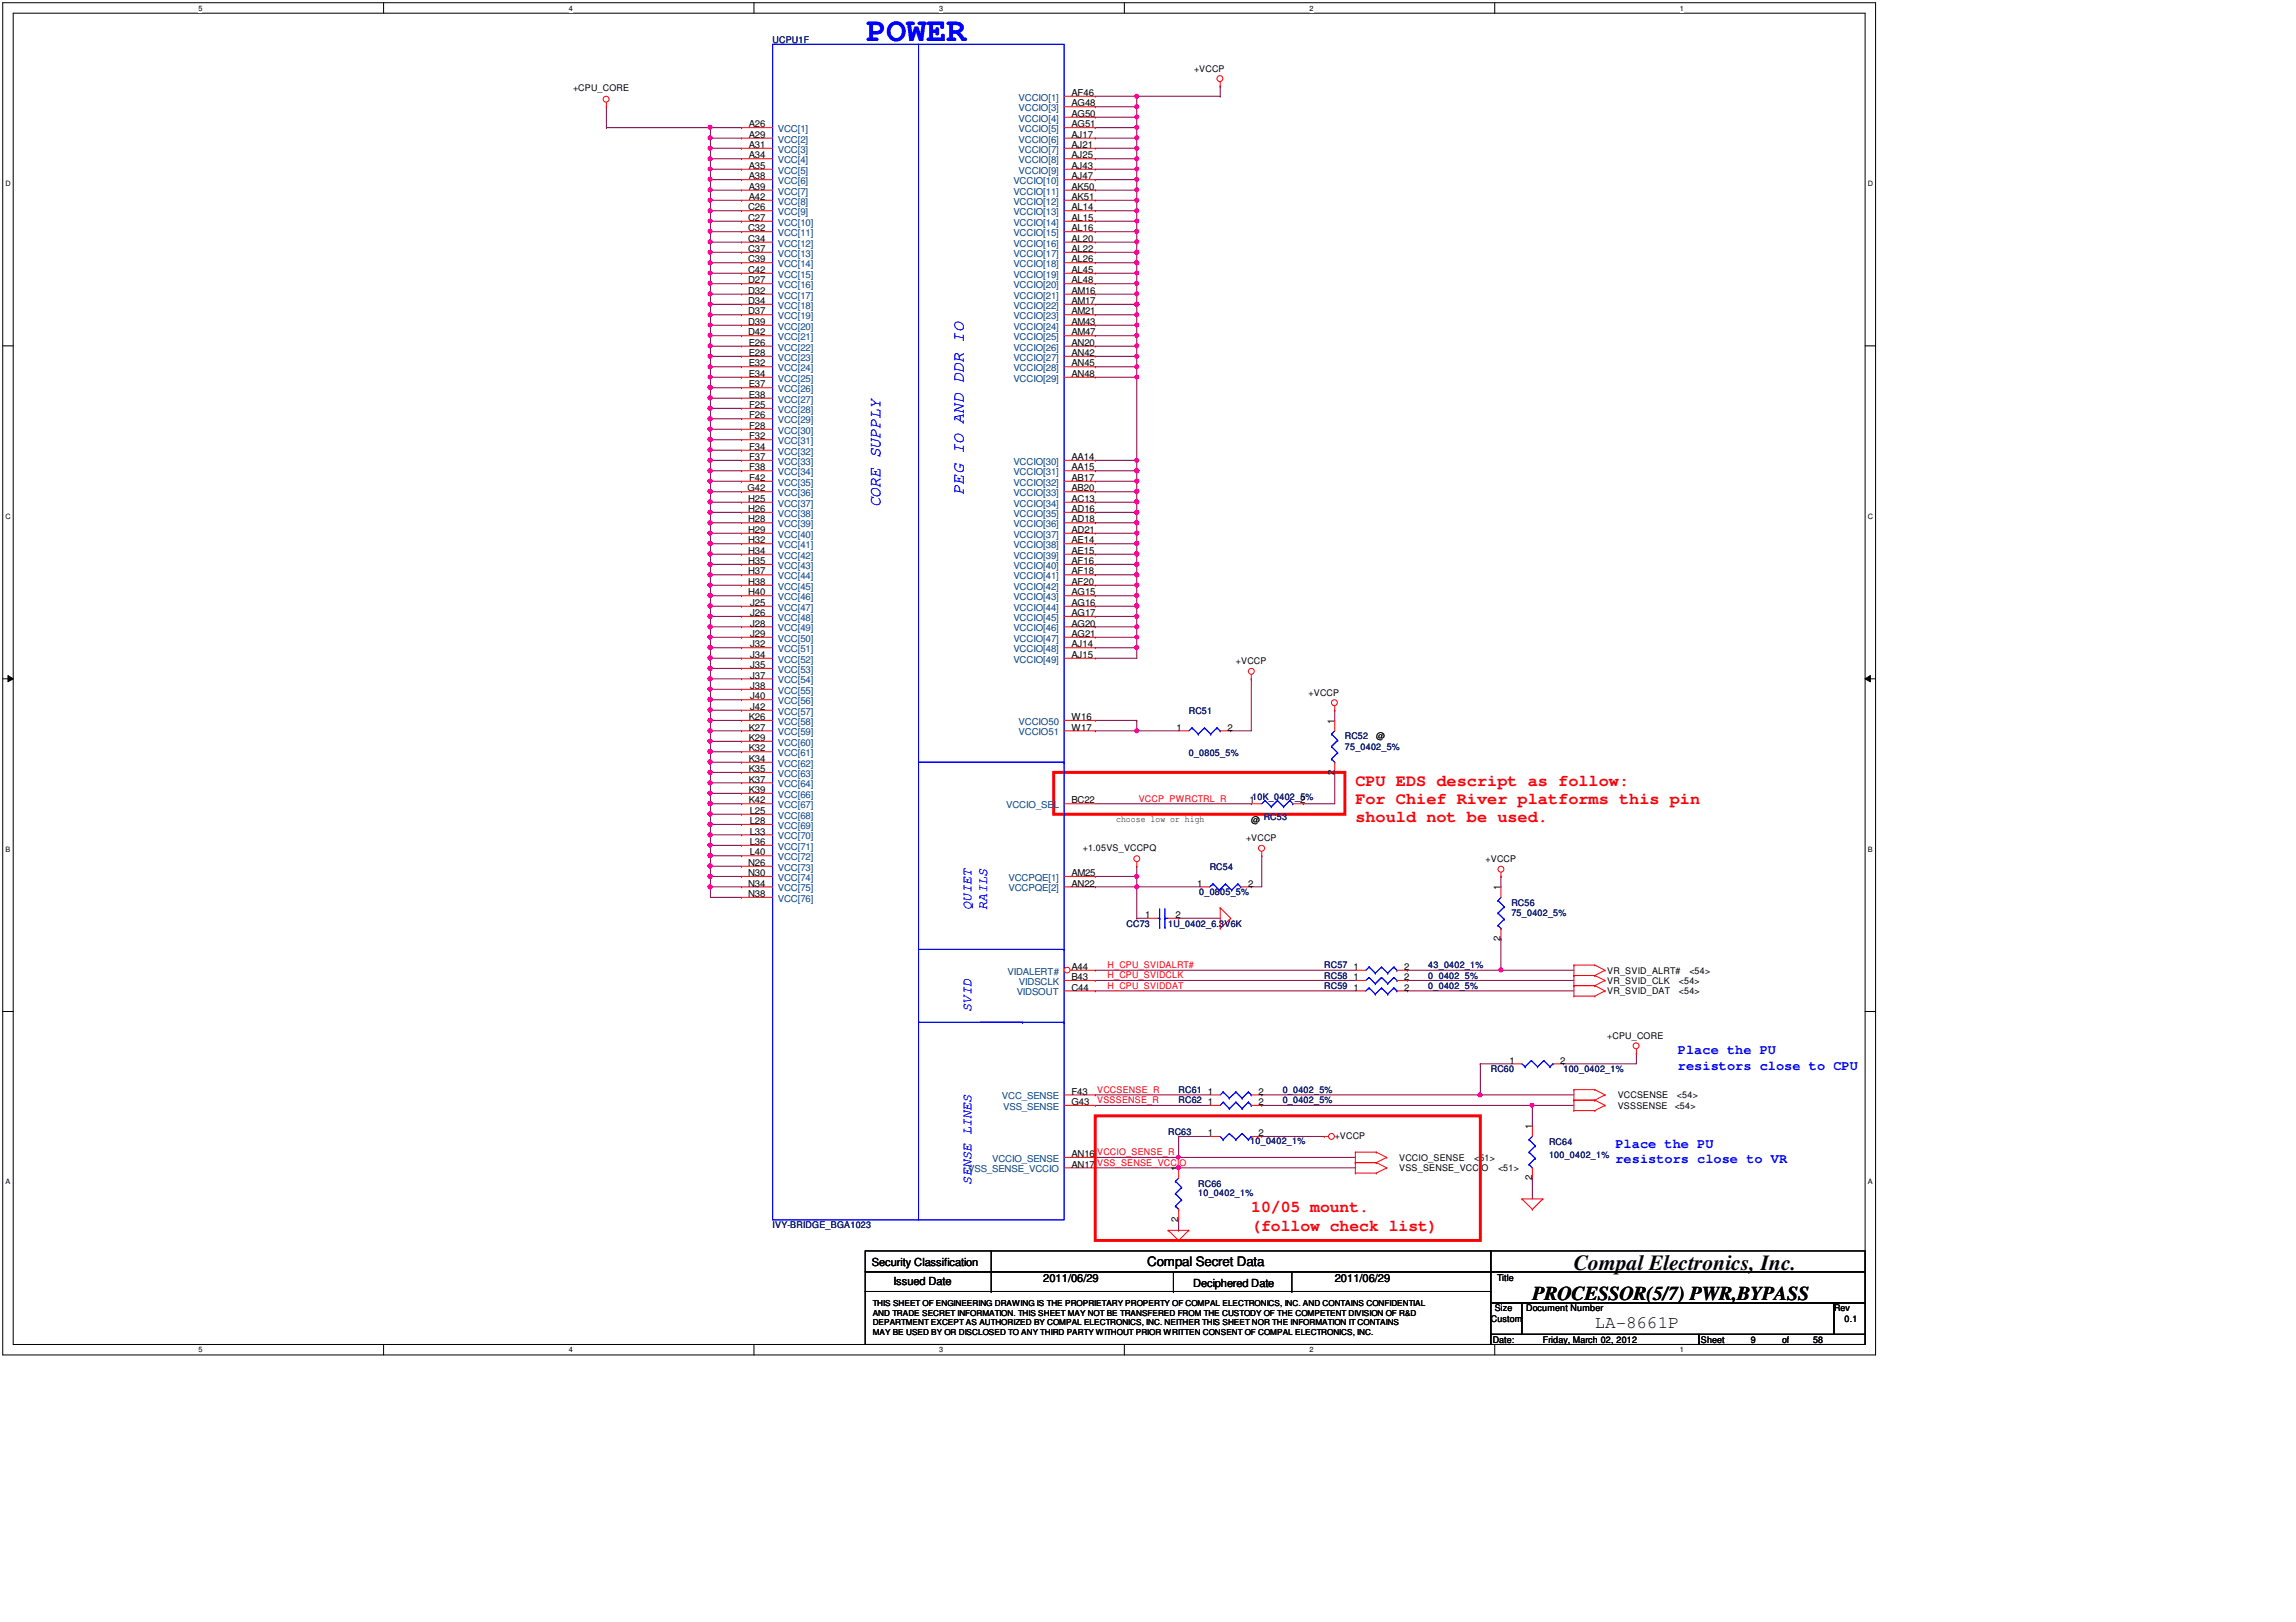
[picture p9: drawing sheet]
<svg xmlns="http://www.w3.org/2000/svg" width="297mm" height="210mm" viewBox="0 0 297 210" stroke-linecap="round" stroke-linejoin="round" font-family="sans-serif">
<defs><g id="words">
<text font-size="4.3" fill="#00f" x="112.1" y="5.3">POWER</text>
<text font-size="2.8" x="203.6" y="164.4">Compal Electronics, Inc.</text>
<text font-size="2.5" x="198.2" y="168.2">PROCESSOR(5/7) PWR,BYPASS</text>
<text font-size="2.3" x="206.3" y="171.8">LA-8661P</text>
<g font-size="2.1" fill="#00f">
<text x="113.9" y="65.7" transform="rotate(-90 113.9 65.7)">CORE SUPPLY</text>
<text x="124.7" y="64" transform="rotate(-90 124.7 64)">PEG IO AND DDR IO</text>
</g>
<g font-size="2.1" fill="#f00">
<text x="175.3" y="101.7">CPU EDS descript as follow:</text>
<text x="175.3" y="104.1">For Chief River platforms this pin</text>
<text x="175.3" y="106.4">should not be used.</text>
<text x="161.9" y="156.9">10/05 mount.</text>
<text x="161.9" y="159.3">(follow check list)</text>
</g>
<g font-size="1.7" fill="#00f">
<text x="125.7" y="117.7" transform="rotate(-90 125.7 117.7)">QUIET</text>
<text x="127.7" y="117.7" transform="rotate(-90 127.7 117.7)">RAILS</text>
<text x="125.7" y="130.9" transform="rotate(-90 125.7 130.9)">SVID</text>
<text x="217.1" y="136.4">Place the PU</text>
<text x="217.1" y="138.4">resistors close to CPU</text>
<text x="209" y="148.5">Place the PU</text>
<text x="125.7" y="153.3" transform="rotate(-90 125.7 153.3)">SENSE LINES</text>
<text x="209" y="150.5">resistors close to VR</text>
</g>
<text font-size="1.7" x="148.4" y="163.8">Compal Secret Data</text>
<g font-size="1.4">
<text x="112.8" y="163.8">Security Classification</text>
<text x="115.6" y="166.3">Issued Date</text>
<text x="135" y="165.9">2011/06/29</text>
<text x="154.3" y="166.5">Deciphered Date</text>
<text x="172.7" y="165.9">2011/06/29</text>
</g>
<g font-size="1.2" fill="#000080">
<text x="100" y="5.5">UCPU1F</text>
<text x="153.8" y="92.3">RC51</text>
<text x="174" y="95.7">RC52</text>
<text x="153.8" y="97.8">0_0805_5%</text>
<text x="174" y="97">75_0402_5%</text>
<text x="162" y="103.5">10K_0402_5%</text>
<text x="163.5" y="106.2">RC53</text>
<text x="156.5" y="112.5">RC54</text>
<text x="145.8" y="119.9">CC73</text>
<text x="151.1" y="119.9">1U_0402_6.3V6K</text>
<text x="155.2" y="115.9">0_0805_5%</text>
<text x="195.5" y="117.2">RC56</text>
<text x="195.5" y="118.6">75_0402_5%</text>
<text x="171.3" y="125.3">RC57</text>
<text x="184.8" y="125.3">43_0402_1%</text>
<text x="171.3" y="126.7">RC58</text>
<text x="171.3" y="128">RC59</text>
<text x="184.8" y="126.7">0_0402_5%</text>
<text x="184.8" y="128">0_0402_5%</text>
<text x="152.5" y="142.8">RC62</text>
<text x="152.5" y="141.4">RC61</text>
<text x="165.9" y="142.8">0_0402_5%</text>
<text x="165.9" y="141.4">0_0402_5%</text>
<text x="192.9" y="138.8">RC60</text>
<text x="202.3" y="138.8">100_0402_1%</text>
<text x="151.1" y="146.9">RC63</text>
<text x="161.8" y="148">10_0402_1%</text>
<text x="200.4" y="148.2">RC64</text>
<text x="200.4" y="149.8">100_0402_1%</text>
<text x="155" y="153.6">RC66</text>
<text x="155" y="154.8">10_0402_1%</text>
<text x="100" y="159">IVY-BRIDGE_BGA1023</text>
</g>
<g font-size="1.2">
<text x="74.1" y="11.8">+CPU_CORE</text>
<text x="154.5" y="9.3">+VCCP</text>
<text x="96.9" y="16.5">A26</text>
<text x="96.9" y="17.8">A29</text>
<text x="138.6" y="12.4">AF46</text>
<text x="138.6" y="13.8">AG48</text>
<text x="138.6" y="15.1">AG50</text>
<text x="138.6" y="16.5">AG51</text>
<text x="138.6" y="17.8">AJ17</text>
<text x="96.9" y="19.1">A31</text>
<text x="96.9" y="20.5">A34</text>
<text x="96.9" y="21.9">A35</text>
<text x="96.9" y="23.2">A38</text>
<text x="138.6" y="19.1">AJ21</text>
<text x="138.6" y="20.5">AJ25</text>
<text x="138.6" y="21.9">AJ43</text>
<text x="138.6" y="23.2">AJ47</text>
<text x="96.8" y="27.2">C26</text>
<text x="96.8" y="28.6">C27</text>
<text x="96.8" y="29.9">C32</text>
<text x="96.9" y="24.6">A39</text>
<text x="96.9" y="25.9">A42</text>
<text x="138.6" y="24.6">AK50</text>
<text x="138.6" y="25.9">AK51</text>
<text x="138.6" y="27.2">AL14</text>
<text x="138.6" y="28.6">AL15</text>
<text x="138.6" y="29.9">AL16</text>
<text x="96.8" y="31.3">C34</text>
<text x="96.8" y="32.6">C37</text>
<text x="96.8" y="34">C39</text>
<text x="96.8" y="35.3">C42</text>
<text x="138.6" y="31.3">AL20</text>
<text x="138.6" y="32.6">AL22</text>
<text x="138.6" y="34">AL26</text>
<text x="138.6" y="35.3">AL45</text>
<text x="96.8" y="36.7">D27</text>
<text x="96.8" y="38">D32</text>
<text x="96.8" y="39.3">D34</text>
<text x="96.8" y="40.7">D37</text>
<text x="138.6" y="36.7">AL48</text>
<text x="138.6" y="38">AM16</text>
<text x="138.6" y="39.3">AM17</text>
<text x="138.6" y="40.7">AM21</text>
<text x="96.8" y="42">D39</text>
<text x="96.8" y="43.4">D42</text>
<text x="96.9" y="44.8">E26</text>
<text x="96.9" y="46.1">E28</text>
<text x="96.9" y="47.4">E32</text>
<text x="138.6" y="42">AM43</text>
<text x="138.6" y="43.4">AM47</text>
<text x="138.6" y="44.8">AN20</text>
<text x="138.6" y="46.1">AN42</text>
<text x="138.6" y="47.4">AN45</text>
<text x="96.9" y="48.8">E34</text>
<text x="96.9" y="50.1">E37</text>
<text x="96.9" y="51.5">E38</text>
<text x="96.9" y="52.8">F25</text>
<text x="138.6" y="48.8">AN48</text>
<text x="96.9" y="54.2">F26</text>
<text x="96.9" y="55.5">F28</text>
<text x="96.9" y="56.9">F32</text>
<text x="96.9" y="58.2">F34</text>
<text x="96.9" y="59.5">F37</text>
<text x="138.6" y="59.5">AA14</text>
<text x="96.7" y="63.6">G42</text>
<text x="96.8" y="64.9">H25</text>
<text x="96.9" y="60.9">F38</text>
<text x="96.9" y="62.2">F42</text>
<text x="138.6" y="60.9">AA15</text>
<text x="138.6" y="62.2">AB17</text>
<text x="138.6" y="63.6">AB20</text>
<text x="138.6" y="64.9">AC13</text>
<text x="96.8" y="66.3">H26</text>
<text x="96.8" y="67.6">H28</text>
<text x="96.8" y="69">H29</text>
<text x="96.8" y="70.3">H32</text>
<text x="96.8" y="71.7">H34</text>
<text x="138.6" y="66.3">AD16</text>
<text x="138.6" y="67.6">AD18</text>
<text x="138.6" y="69">AD21</text>
<text x="138.6" y="70.3">AE14</text>
<text x="138.6" y="71.7">AE15</text>
<text x="96.8" y="73">H35</text>
<text x="96.8" y="74.3">H37</text>
<text x="96.8" y="75.7">H38</text>
<text x="96.8" y="77.1">H40</text>
<text x="138.6" y="73">AF16</text>
<text x="138.6" y="74.3">AF18</text>
<text x="138.6" y="75.7">AF20</text>
<text x="138.6" y="77.1">AG15</text>
<text x="97" y="78.4">J25</text>
<text x="97" y="79.7">J26</text>
<text x="97" y="81.1">J28</text>
<text x="97" y="82.4">J29</text>
<text x="97" y="83.8">J32</text>
<text x="138.6" y="78.4">AG16</text>
<text x="138.6" y="79.7">AG17</text>
<text x="138.6" y="81.1">AG20</text>
<text x="138.6" y="82.4">AG21</text>
<text x="138.6" y="83.8">AJ14</text>
<text x="97" y="85.1">J34</text>
<text x="97" y="86.5">J35</text>
<text x="97" y="87.8">J37</text>
<text x="97" y="89.2">J38</text>
<text x="138.6" y="85.1">AJ15</text>
<text x="159.9" y="86">+VCCP</text>
<text x="96.9" y="93.2">K26</text>
<text x="96.9" y="94.5">K27</text>
<text x="96.9" y="95.9">K29</text>
<text x="97" y="90.5">J40</text>
<text x="97" y="91.9">J42</text>
<text x="138.6" y="93.2">W16</text>
<text x="138.6" y="94.5">W17</text>
<text x="152.2" y="94.5">1</text>
<text x="158.8" y="94.5">2</text>
<text x="169.3" y="90">+VCCP</text>
<text x="172.6" y="93.6" transform="rotate(-90 172.6 93.6)">1</text>
<text x="178.1" y="95.7">@</text>
<text x="96.9" y="97.2">K32</text>
<text x="96.9" y="98.6">K34</text>
<text x="96.9" y="99.9">K35</text>
<text x="96.9" y="101.3">K37</text>
<text x="172.6" y="100.3" transform="rotate(-90 172.6 100.3)">2</text>
<text x="96.9" y="102.6">K39</text>
<text x="96.9" y="104">K42</text>
<text x="97" y="105.3">L25</text>
<text x="97" y="106.6">L28</text>
<text x="97" y="108">L33</text>
<text x="138.6" y="104">BC22</text>
<text x="144.4" y="106.3">choose low or high</text>
<text x="161.6" y="104">1</text>
<text x="161.9" y="106.5">@</text>
<text x="168.2" y="104">2</text>
<text x="96.8" y="112.1">N26</text>
<text x="96.8" y="113.4">N30</text>
<text x="97" y="109.4">L36</text>
<text x="97" y="110.7">L40</text>
<text x="138.6" y="113.4">AM25</text>
<text x="140.1" y="110.1">+1.05VS_VCCPQ</text>
<text x="161.2" y="108.9">+VCCP</text>
<text x="192.2" y="111.6">+VCCP</text>
<text x="96.8" y="114.7">N34</text>
<text x="96.8" y="116.1">N38</text>
<text x="138.6" y="114.7">AN22</text>
<text x="148.2" y="118.8">1</text>
<text x="152.1" y="118.8">2</text>
<text x="154.9" y="114.7">1</text>
<text x="161.5" y="114.7">2</text>
<text x="194.1" y="115.2" transform="rotate(-90 194.1 115.2)">1</text>
<text x="138.6" y="125.5">A44</text>
<text x="175.1" y="125.5">1</text>
<text x="181.7" y="125.5">2</text>
<text x="194.1" y="121.8" transform="rotate(-90 194.1 121.8)">2</text>
<text x="207.9" y="126">VR_SVID_ALRT#</text>
<text x="218.6" y="126">&lt;54&gt;</text>
<text x="138.6" y="126.8">B43</text>
<text x="138.6" y="128.2">C44</text>
<text x="175.1" y="126.8">1</text>
<text x="175.1" y="128.2">1</text>
<text x="181.7" y="126.8">2</text>
<text x="181.7" y="128.2">2</text>
<text x="207.9" y="127.3">VR_SVID_CLK</text>
<text x="207.9" y="128.7">VR_SVID_DAT</text>
<text x="217.2" y="127.3">&lt;54&gt;</text>
<text x="217.2" y="128.7">&lt;54&gt;</text>
<text x="195.3" y="137.6">1</text>
<text x="201.8" y="137.6">2</text>
<text x="207.9" y="134.5">+CPU_CORE</text>
<text x="138.6" y="141.6">F43</text>
<text x="138.6" y="143">G43</text>
<text x="156.3" y="143">1</text>
<text x="156.3" y="141.6">1</text>
<text x="162.8" y="143">2</text>
<text x="162.8" y="141.6">2</text>
<text x="209.3" y="142.1">VCCSENSE</text>
<text x="209.3" y="143.5">VSSSENSE</text>
<text x="216.7" y="143.5">&lt;54&gt;</text>
<text x="217" y="142.1">&lt;54&gt;</text>
<text x="138.6" y="149.7">AN16</text>
<text x="156.3" y="147">1</text>
<text x="162.8" y="147">2</text>
<text x="172.7" y="147.4">+VCCP</text>
<text x="198.2" y="146.1" transform="rotate(-90 198.2 146.1)">1</text>
<text x="138.6" y="151.1">AN17</text>
<text x="152.4" y="151.6" transform="rotate(-90 152.4 151.6)">1</text>
<text x="181" y="150.2">VCCIO_SENSE</text>
<text x="181" y="151.6">VSS_SENSE_VCCIO</text>
<text x="190.7" y="150.2">&lt;51&gt;</text>
<text x="193.8" y="151.6">&lt;51&gt;</text>
<text x="198.2" y="152.7" transform="rotate(-90 198.2 152.7)">2</text>
<text x="152.4" y="158.1" transform="rotate(-90 152.4 158.1)">2</text>
<text x="193.7" y="165.8">Title</text>
<text x="192.9" y="171.1">Custom</text>
<text x="193.1" y="173.8">Date:</text>
<text x="193.4" y="169.7">Size</text>
<text x="197.4" y="169.7">Document Number</text>
<text x="199.6" y="173.8">Friday, March 02, 2012</text>
<text x="220" y="173.8">Sheet</text>
<text x="226.5" y="173.8">9</text>
<text x="230.5" y="173.8">of</text>
<text x="234.6" y="173.8">58</text>
<text x="237.3" y="169.7">Rev</text>
<text x="238.6" y="171.1">0.1</text>
</g>
<g font-size="1.2" fill="#004080">
<text x="100.6" y="17.1">VCC[1]</text>
<text x="131.8" y="13.1">VCCIO[1]</text>
<text x="131.8" y="14.4">VCCIO[3]</text>
<text x="131.8" y="15.8">VCCIO[4]</text>
<text x="131.8" y="17.1">VCCIO[5]</text>
<text x="100.6" y="18.5">VCC[2]</text>
<text x="100.6" y="19.8">VCC[3]</text>
<text x="100.6" y="21.1">VCC[4]</text>
<text x="100.6" y="22.5">VCC[5]</text>
<text x="100.6" y="23.8">VCC[6]</text>
<text x="131.1" y="23.8">VCCIO[10]</text>
<text x="131.8" y="18.5">VCCIO[6]</text>
<text x="131.8" y="19.8">VCCIO[7]</text>
<text x="131.8" y="21.1">VCCIO[8]</text>
<text x="131.8" y="22.5">VCCIO[9]</text>
<text x="100.6" y="25.2">VCC[7]</text>
<text x="100.6" y="26.5">VCC[8]</text>
<text x="100.6" y="27.9">VCC[9]</text>
<text x="100.6" y="29.2">VCC[10]</text>
<text x="131.1" y="25.2">VCCIO[11]</text>
<text x="131.1" y="26.5">VCCIO[12]</text>
<text x="131.1" y="27.9">VCCIO[13]</text>
<text x="131.1" y="29.2">VCCIO[14]</text>
<text x="100.6" y="30.6">VCC[11]</text>
<text x="100.6" y="31.9">VCC[12]</text>
<text x="100.6" y="33.2">VCC[13]</text>
<text x="100.6" y="34.6">VCC[14]</text>
<text x="100.6" y="36">VCC[15]</text>
<text x="131.1" y="30.6">VCCIO[15]</text>
<text x="131.1" y="31.9">VCCIO[16]</text>
<text x="131.1" y="33.2">VCCIO[17]</text>
<text x="131.1" y="34.6">VCCIO[18]</text>
<text x="131.1" y="36">VCCIO[19]</text>
<text x="100.6" y="37.3">VCC[16]</text>
<text x="100.6" y="38.7">VCC[17]</text>
<text x="100.6" y="40">VCC[18]</text>
<text x="100.6" y="41.3">VCC[19]</text>
<text x="131.1" y="37.3">VCCIO[20]</text>
<text x="131.1" y="38.7">VCCIO[21]</text>
<text x="131.1" y="40">VCCIO[22]</text>
<text x="131.1" y="41.3">VCCIO[23]</text>
<text x="100.6" y="42.7">VCC[20]</text>
<text x="100.6" y="44">VCC[21]</text>
<text x="100.6" y="45.4">VCC[22]</text>
<text x="100.6" y="46.7">VCC[23]</text>
<text x="131.1" y="42.7">VCCIO[24]</text>
<text x="131.1" y="44">VCCIO[25]</text>
<text x="131.1" y="45.4">VCCIO[26]</text>
<text x="131.1" y="46.7">VCCIO[27]</text>
<text x="100.6" y="48.1">VCC[24]</text>
<text x="100.6" y="49.4">VCC[25]</text>
<text x="100.6" y="50.8">VCC[26]</text>
<text x="100.6" y="52.1">VCC[27]</text>
<text x="100.6" y="53.4">VCC[28]</text>
<text x="131.1" y="48.1">VCCIO[28]</text>
<text x="131.1" y="49.4">VCCIO[29]</text>
<text x="100.6" y="54.8">VCC[29]</text>
<text x="100.6" y="56.1">VCC[30]</text>
<text x="100.6" y="57.5">VCC[31]</text>
<text x="100.6" y="58.9">VCC[32]</text>
<text x="100.6" y="60.2">VCC[33]</text>
<text x="100.6" y="61.5">VCC[34]</text>
<text x="100.6" y="62.9">VCC[35]</text>
<text x="100.6" y="64.2">VCC[36]</text>
<text x="100.6" y="65.6">VCC[37]</text>
<text x="131.1" y="60.2">VCCIO[30]</text>
<text x="131.1" y="61.5">VCCIO[31]</text>
<text x="131.1" y="62.9">VCCIO[32]</text>
<text x="131.1" y="64.2">VCCIO[33]</text>
<text x="131.1" y="65.6">VCCIO[34]</text>
<text x="100.6" y="66.9">VCC[38]</text>
<text x="100.6" y="68.2">VCC[39]</text>
<text x="100.6" y="69.6">VCC[40]</text>
<text x="100.6" y="71">VCC[41]</text>
<text x="131.1" y="66.9">VCCIO[35]</text>
<text x="131.1" y="68.2">VCCIO[36]</text>
<text x="131.1" y="69.6">VCCIO[37]</text>
<text x="131.1" y="71">VCCIO[38]</text>
<text x="100.6" y="72.3">VCC[42]</text>
<text x="100.6" y="73.6">VCC[43]</text>
<text x="100.6" y="75">VCC[44]</text>
<text x="100.6" y="76.3">VCC[45]</text>
<text x="100.6" y="77.7">VCC[46]</text>
<text x="131.1" y="72.3">VCCIO[39]</text>
<text x="131.1" y="73.6">VCCIO[40]</text>
<text x="131.1" y="75">VCCIO[41]</text>
<text x="131.1" y="76.3">VCCIO[42]</text>
<text x="131.1" y="77.7">VCCIO[43]</text>
<text x="100.6" y="79">VCC[47]</text>
<text x="100.6" y="80.4">VCC[48]</text>
<text x="100.6" y="81.7">VCC[49]</text>
<text x="100.6" y="83.1">VCC[50]</text>
<text x="131.1" y="79">VCCIO[44]</text>
<text x="131.1" y="80.4">VCCIO[45]</text>
<text x="131.1" y="81.7">VCCIO[46]</text>
<text x="131.1" y="83.1">VCCIO[47]</text>
<text x="100.6" y="84.4">VCC[51]</text>
<text x="100.6" y="85.8">VCC[52]</text>
<text x="100.6" y="87.1">VCC[53]</text>
<text x="100.6" y="88.4">VCC[54]</text>
<text x="100.6" y="89.8">VCC[55]</text>
<text x="131.1" y="84.4">VCCIO[48]</text>
<text x="131.1" y="85.8">VCCIO[49]</text>
<text x="100.6" y="91.2">VCC[56]</text>
<text x="100.6" y="92.5">VCC[57]</text>
<text x="100.6" y="93.8">VCC[58]</text>
<text x="100.6" y="95.2">VCC[59]</text>
<text x="131.8" y="93.8">VCCIO50</text>
<text x="131.8" y="95.2">VCCIO51</text>
<text x="100.6" y="96.5">VCC[60]</text>
<text x="100.6" y="97.9">VCC[61]</text>
<text x="100.6" y="99.2">VCC[62]</text>
<text x="100.6" y="100.5">VCC[63]</text>
<text x="100.6" y="101.9">VCC[64]</text>
<text x="100.6" y="103.3">VCC[66]</text>
<text x="100.6" y="104.6">VCC[67]</text>
<text x="100.6" y="106">VCC[68]</text>
<text x="100.6" y="107.3">VCC[69]</text>
<text x="130.2" y="104.6">VCCIO_SEL</text>
<text x="100.6" y="108.6">VCC[70]</text>
<text x="100.6" y="110">VCC[71]</text>
<text x="100.6" y="111.3">VCC[72]</text>
<text x="100.6" y="112.7">VCC[73]</text>
<text x="100.6" y="114">VCC[74]</text>
<text x="100.6" y="115.4">VCC[75]</text>
<text x="100.6" y="116.7">VCC[76]</text>
<text x="130.5" y="114">VCCPQE[1]</text>
<text x="130.5" y="115.4">VCCPQE[2]</text>
<text x="130.3" y="126.2">VIDALERT#</text>
<text x="131.5" y="128.8">VIDSOUT</text>
<text x="131.8" y="127.5">VIDSCLK</text>
<text x="129.6" y="142.3">VCC_SENSE</text>
<text x="129.8" y="143.6">VSS_SENSE</text>
<text x="125.3" y="151.7">VSS_SENSE_VCCIO</text>
<text x="128.4" y="150.4">VCCIO_SENSE</text>
</g>
<g font-size="1.2" fill="#f00">
<text x="147.3" y="103.8">VCCP_PWRCTRL_R</text>
<text x="143.3" y="125.3">H_CPU_SVIDALRT#</text>
<text x="143.3" y="128">H_CPU_SVIDDAT</text>
<text x="143.3" y="126.6">H_CPU_SVIDCLK</text>
<text x="141.9" y="142.8">VSSSENSE_R</text>
<text x="141.9" y="141.4">VCCSENSE_R</text>
<text x="141.9" y="149.5">VCCIO_SENSE_R</text>
<text x="141.9" y="150.9">VSS_SENSE_VCCIO</text>
</g>
<g font-size="1.1">
<text x="112.9" y="169">THIS SHEET OF ENGINEERING DRAWING IS THE PROPRIETARY PROPERTY OF COMPAL ELECTRONICS, INC. AND CONTAINS CONFIDENTIAL</text>
<text x="112.9" y="170.3">AND TRADE SECRET INFORMATION. THIS SHEET MAY NOT BE TRANSFERED FROM THE CUSTODY OF THE COMPETENT DIVISION OF R&amp;D</text>
<text x="112.9" y="171.5">DEPARTMENT EXCEPT AS AUTHORIZED BY COMPAL ELECTRONICS, INC. NEITHER THIS SHEET NOR THE INFORMATION IT CONTAINS</text>
<text x="112.9" y="172.7">MAY BE USED BY OR DISCLOSED TO ANY THIRD PARTY WITHOUT PRIOR WRITTEN CONSENT OF COMPAL ELECTRONICS, INC.</text>
</g>
<g font-size=".9">
<text x="25.7" y="1.4">5</text>
<text x="73.6" y="1.4">4</text>
<text x="121.5" y="1.4">3</text>
<text x="169.4" y="1.4">2</text>
<text x="217.3" y="1.4">1</text>
<text x=".7" y="24.1">D</text>
<text x="241.6" y="24.1">D</text>
<text x=".7" y="67.1">C</text>
<text x="241.6" y="67.1">C</text>
<text x=".7" y="110.2">B</text>
<text x="241.6" y="110.2">B</text>
<text x=".7" y="153.2">A</text>
<text x="241.6" y="153.2">A</text>
<text x="25.7" y="175">5</text>
<text x="73.6" y="175">4</text>
<text x="121.5" y="175">3</text>
<text x="169.4" y="175">2</text>
<text x="217.3" y="175">1</text>
</g>
</g></defs>
<path d="M.4 .4h242.2v174.9h-242.2zM1.7 1.7h239.6v172.3h-239.6z" fill="none" stroke="#000" stroke-width=".13"/>
<g fill="#fff">
<path d="M25.7 .5h.5v1.1h-.5z"/>
<path d="M25.7 174.2h.5v1h-.5z"/>
</g>
<path d="M49.6 .4v1.3M49.6 174v1.3" fill="none" stroke="#000" stroke-width=".13"/>
<g fill="#fff">
<path d="M73.6 .5h.5v1.1h-.5z"/>
<path d="M73.6 174.2h.5v1h-.5z"/>
</g>
<path d="M97.5 .4v1.3M97.5 174v1.3" fill="none" stroke="#000" stroke-width=".13"/>
<g fill="#fff">
<path d="M121.5 .5h.5v1.1h-.5z"/>
<path d="M121.5 174.2h.5v1h-.5z"/>
</g>
<path d="M145.5 .4v1.3M145.5 174v1.3" fill="none" stroke="#000" stroke-width=".13"/>
<g fill="#fff">
<path d="M169.4 .5h.5v1.1h-.5z"/>
<path d="M169.4 174.2h.5v1h-.5z"/>
</g>
<path d="M193.4 .4v1.3M193.4 174v1.3" fill="none" stroke="#000" stroke-width=".13"/>
<g fill="#fff">
<path d="M217.3 .5h.5v1.1h-.5z"/>
<path d="M217.3 174.2h.5v1h-.5z"/>
<path d="M.7 23.2h.7v1.1h-.7z"/>
<path d="M241.6 23.2h.7v1.1h-.7z"/>
<path d="M.7 66.3h.7v1h-.7z"/>
<path d="M241.6 66.3h.7v1h-.7z"/>
</g>
<path d="M.4 44.8h1.3M241.3 44.8h1.3" fill="none" stroke="#000" stroke-width=".13"/>
<g fill="#fff">
<path d="M.7 109.4h.6v1h-.6z"/>
<path d="M241.6 109.4h.7v1h-.7z"/>
</g>
<path d="M.4 87.8h1.3M1 87.4l.7 .4-.7 .4zM241.3 87.8l.7-.4v.8zM241.3 87.8h1.3" fill="none" stroke="#000" stroke-width=".13"/>
<path d="M1 87.4l.7 .4-.7 .4zM241.3 87.8l.7-.4v.8z" fill="#000"/>
<g fill="#fff">
<path d="M.7 152.4h.6v1.1h-.6z"/>
<path d="M241.6 152.4h.7v1.1h-.7z"/>
</g>
<path d="M.4 130.9h1.3M241.3 130.9h1.3" fill="none" stroke="#000" stroke-width=".13"/>
<path d="M78.5 16.5h.1M78.5 16.5h13.4M91.9 114.8h.1M91.9 114.8v1.3" fill="none" stroke="#800040" stroke-width=".13"/>
<circle cx="91.9" cy="114.8" r=".26" fill="#f0f"/>
<circle cx="91.9" cy="114.8" r=".26" fill="none" stroke="#f0f" stroke-width=".13"/>
<path d="M91.9 106.7h.1M91.9 106.7v1.3" fill="none" stroke="#800040" stroke-width=".13"/>
<circle cx="91.9" cy="106.7" r=".26" fill="#f0f"/>
<circle cx="91.9" cy="106.7" r=".26" fill="none" stroke="#f0f" stroke-width=".13"/>
<path d="M78.5 13.8h.1M78.5 13.8v2.7M91.9 48.8h.1M91.9 48.8v1.4M141.7 82.5h.1M147.1 81.1h.1M147.1 81.1v1.4h-5.4" fill="none" stroke="#800040" stroke-width=".13"/>
<circle cx="147.1" cy="82.4" r=".25" fill="#f0f"/>
<circle cx="147.1" cy="82.4" r=".25" fill="none" stroke="#f0f" stroke-width=".13"/>
<path d="M147.1 42.1h.1M147.1 42.1v1.3" fill="none" stroke="#800040" stroke-width=".13"/>
<circle cx="147.1" cy="42.1" r=".25" fill="#f0f"/>
<circle cx="147.1" cy="42.1" r=".25" fill="none" stroke="#f0f" stroke-width=".13"/>
<path d="M147.1 44.8h.1M147.1 44.8v1.3" fill="none" stroke="#800040" stroke-width=".13"/>
<circle cx="147.1" cy="44.8" r=".26" fill="#f0f"/>
<circle cx="147.1" cy="44.8" r=".26" fill="none" stroke="#f0f" stroke-width=".13"/>
<path d="M141.7 44.8h.1M147.1 43.4h.1M147.1 43.4v1.4h-5.4" fill="none" stroke="#800040" stroke-width=".13"/>
<circle cx="147.1" cy="43.4" r=".26" fill="#f0f"/>
<circle cx="147.1" cy="43.4" r=".26" fill="none" stroke="#f0f" stroke-width=".13"/>
<path d="M191.5 137.7h.1M191.5 137.7v4M202.3 137.7h.1M202.3 137.7h9.4M198.2 143h.1M198.2 152.5h.1M198.2 143v2.8M198.2 152.5v2.7" fill="none" stroke="#800040" stroke-width=".13"/>
<circle cx="191.5" cy="141.7" r=".26" fill="#f0f"/>
<circle cx="191.5" cy="141.7" r=".26" fill="none" stroke="#f0f" stroke-width=".13"/>
<path d="M211.7 136.3h.1M211.7 136.3v1.4M198.2 143h.1M198.2 143h5.4" fill="none" stroke="#800040" stroke-width=".13"/>
<circle cx="198.2" cy="143" r=".25" fill="#f0f"/>
<circle cx="198.2" cy="143" r=".25" fill="none" stroke="#f0f" stroke-width=".13"/>
<g fill="none" stroke="#800040" stroke-width=".13">
<path d="M141.7 128.2h.1M141.7 125.6h.1M141.7 126.9h.1M141.7 126.9h33.6M141.7 128.2h33.6M141.7 125.6h33.6M182.1 126.9h.1M182.1 128.2h.1M182.1 125.6h.1M182.1 126.9h21.5M182.1 128.2h21.5M182.1 125.6h12.1"/>
<path d="M141.7 143h.1M141.7 141.7h.1M141.7 141.7h14.8M141.7 143h14.8M163.2 141.7h.1M163.2 143h.1M163.2 141.7h40.4M163.2 143h35M191.5 141.7h.1"/>
</g>
<circle cx="194.2" cy="125.5" r=".26" fill="#f0f"/>
<circle cx="194.2" cy="125.5" r=".26" fill="none" stroke="#f0f" stroke-width=".13"/>
<path d="M141.7 81.1h.1M141.7 81.1h5.4M194.2 113.4h.1M194.2 113.4v1.4M194.2 125.6h.1M194.2 125.6h9.4" fill="none" stroke="#800040" stroke-width=".13"/>
<circle cx="147.1" cy="81.1" r=".26" fill="#f0f"/>
<circle cx="147.1" cy="81.1" r=".26" fill="none" stroke="#f0f" stroke-width=".13"/>
<path d="M141.7 12.5h.1M141.7 12.5h5.4M141.7 20.5h.1M141.7 20.5h5.4M147.1 30h.1M147.1 30v1.3M141.7 42.1h.1M141.7 42.1h5.4M141.7 66.3h.1M141.7 66.3h5.4M191.5 137.7h.1M191.5 137.7h4" fill="none" stroke="#800040" stroke-width=".13"/>
<circle cx="147.1" cy="29.9" r=".26" fill="#f0f"/>
<circle cx="147.1" cy="29.9" r=".26" fill="none" stroke="#f0f" stroke-width=".13"/>
<path d="M147.1 31.3h.1M147.1 34h.1M147.1 31.3v1.4M147.1 34v1.4" fill="none" stroke="#800040" stroke-width=".13"/>
<circle cx="147.1" cy="34" r=".25" fill="#f0f"/>
<circle cx="147.1" cy="34" r=".25" fill="none" stroke="#f0f" stroke-width=".13"/>
<path d="M141.7 17.9h.1M147.1 16.5h.1M147.1 16.5v1.4h-5.4" fill="none" stroke="#800040" stroke-width=".13"/>
<circle cx="147.1" cy="16.5" r=".26" fill="#f0f"/>
<circle cx="147.1" cy="16.5" r=".26" fill="none" stroke="#f0f" stroke-width=".13"/>
<path d="M141.7 16.5h.1M141.7 16.5h5.4M147.1 12.5h.1M147.1 12.5v1.3M141.7 34h.1M141.7 34h5.4" fill="none" stroke="#800040" stroke-width=".13"/>
<circle cx="147.1" cy="34" r=".25" fill="#f0f"/>
<circle cx="147.1" cy="34" r=".25" fill="none" stroke="#f0f" stroke-width=".13"/>
<path d="M141.7 13.8h.1M141.7 13.8h5.4M141.7 21.9h.1M141.7 35.4h.1M141.7 38.1h.1M141.7 21.9h5.4M141.7 35.4h5.4M141.7 38.1h5.4M141.7 40.7h.1M141.7 40.7h5.4" fill="none" stroke="#800040" stroke-width=".13"/>
<circle cx="147.1" cy="38" r=".25" fill="#f0f"/>
<circle cx="147.1" cy="38" r=".25" fill="none" stroke="#f0f" stroke-width=".13"/>
<path d="M141.7 36.7h.1M141.7 36.7h5.4M147.1 27.3h.1M147.1 27.3v1.3M141.7 43.4h.1M141.7 43.4h5.4" fill="none" stroke="#800040" stroke-width=".13"/>
<circle cx="147.1" cy="27.3" r=".26" fill="#f0f"/>
<circle cx="147.1" cy="27.3" r=".26" fill="none" stroke="#f0f" stroke-width=".13"/>
<path d="M141.7 30h.1M141.7 25.9h.1M141.7 24.6h.1M141.7 39.4h.1M141.7 30h5.4M141.7 25.9h5.4M141.7 24.6h5.4M141.7 39.4h5.4" fill="none" stroke="#800040" stroke-width=".13"/>
<circle cx="147.1" cy="39.4" r=".26" fill="#f0f"/>
<circle cx="147.1" cy="39.4" r=".26" fill="none" stroke="#f0f" stroke-width=".13"/>
<path d="M141.7 31.3h.1M141.7 31.3h5.4" fill="none" stroke="#800040" stroke-width=".13"/>
<circle cx="147.1" cy="31.3" r=".26" fill="#f0f"/>
<circle cx="147.1" cy="31.3" r=".26" fill="none" stroke="#f0f" stroke-width=".13"/>
<path d="M141.7 28.6h.1M141.7 32.7h.1M141.7 28.6h5.4M141.7 32.7h5.4" fill="none" stroke="#800040" stroke-width=".13"/>
<circle cx="147.1" cy="32.7" r=".26" fill="#f0f"/>
<circle cx="147.1" cy="32.7" r=".26" fill="none" stroke="#f0f" stroke-width=".13"/>
<path d="M147.1 19.2h.1M147.1 19.2v1.3" fill="none" stroke="#800040" stroke-width=".13"/>
<circle cx="147.1" cy="19.2" r=".26" fill="#f0f"/>
<circle cx="147.1" cy="19.2" r=".26" fill="none" stroke="#f0f" stroke-width=".13"/>
<path d="M147.1 17.9h.1M147.1 17.9v1.3M141.7 23.3h.1M141.7 23.3h5.4" fill="none" stroke="#800040" stroke-width=".13"/>
<circle cx="147.1" cy="17.8" r=".26" fill="#f0f"/>
<circle cx="147.1" cy="17.8" r=".26" fill="none" stroke="#f0f" stroke-width=".13"/>
<path d="M141.7 19.2h.1M141.7 15.2h.1M141.7 19.2h5.4M141.7 15.2h5.4M147.1 38.1h.1M147.1 38.1v1.3" fill="none" stroke="#800040" stroke-width=".13"/>
<circle cx="147.1" cy="39.4" r=".26" fill="#f0f"/>
<circle cx="147.1" cy="39.4" r=".26" fill="none" stroke="#f0f" stroke-width=".13"/>
<path d="M141.7 27.3h.1M141.7 27.3h5.4M147.1 24.6h.1M147.1 24.6v1.3" fill="none" stroke="#800040" stroke-width=".13"/>
<circle cx="147.1" cy="24.6" r=".26" fill="#f0f"/>
<circle cx="147.1" cy="24.6" r=".26" fill="none" stroke="#f0f" stroke-width=".13"/>
<path d="M147.1 21.9h.1M147.1 21.9v1.4" fill="none" stroke="#800040" stroke-width=".13"/>
<circle cx="147.1" cy="21.9" r=".25" fill="#f0f"/>
<circle cx="147.1" cy="21.9" r=".25" fill="none" stroke="#f0f" stroke-width=".13"/>
<path d="M147.1 28.6h.1M147.1 28.6v1.4" fill="none" stroke="#800040" stroke-width=".13"/>
<circle cx="147.1" cy="28.6" r=".25" fill="#f0f"/>
<circle cx="147.1" cy="28.6" r=".25" fill="none" stroke="#f0f" stroke-width=".13"/>
<path d="M147.1 23.3h.1M147.1 23.3v1.3" fill="none" stroke="#800040" stroke-width=".13"/>
<circle cx="147.1" cy="23.2" r=".26" fill="#f0f"/>
<circle cx="147.1" cy="23.2" r=".26" fill="none" stroke="#f0f" stroke-width=".13"/>
<path d="M147.1 25.9h.1M147.1 25.9v1.4" fill="none" stroke="#800040" stroke-width=".13"/>
<circle cx="147.1" cy="25.9" r=".26" fill="#f0f"/>
<circle cx="147.1" cy="25.9" r=".26" fill="none" stroke="#f0f" stroke-width=".13"/>
<path d="M147.1 20.5h.1M147.1 20.5v1.4" fill="none" stroke="#800040" stroke-width=".13"/>
<circle cx="147.1" cy="20.5" r=".26" fill="#f0f"/>
<circle cx="147.1" cy="20.5" r=".26" fill="none" stroke="#f0f" stroke-width=".13"/>
<path d="M147.1 15.2h.1M147.1 15.2v1.3" fill="none" stroke="#800040" stroke-width=".13"/>
<circle cx="147.1" cy="15.1" r=".25" fill="#f0f"/>
<circle cx="147.1" cy="15.1" r=".25" fill="none" stroke="#f0f" stroke-width=".13"/>
<path d="M141.7 60.9h.1M141.7 60.9h5.4" fill="none" stroke="#800040" stroke-width=".13"/>
<circle cx="147.1" cy="60.9" r=".26" fill="#f0f"/>
<circle cx="147.1" cy="60.9" r=".26" fill="none" stroke="#f0f" stroke-width=".13"/>
<path d="M147.1 32.7h.1M147.1 32.7v1.3M141.7 47.5h.1M141.7 47.5h5.4" fill="none" stroke="#800040" stroke-width=".13"/>
<circle cx="147.1" cy="32.7" r=".26" fill="#f0f"/>
<circle cx="147.1" cy="32.7" r=".26" fill="none" stroke="#f0f" stroke-width=".13"/>
<path d="M147.1 46.1h.1M147.1 46.1v1.4M141.7 79.8h.1M141.7 79.8h5.4" fill="none" stroke="#800040" stroke-width=".13"/>
<circle cx="147.1" cy="46.1" r=".25" fill="#f0f"/>
<circle cx="147.1" cy="46.1" r=".25" fill="none" stroke="#f0f" stroke-width=".13"/>
<path d="M147.1 35.4h.1M147.1 35.4v1.3M141.7 46.1h.1M141.7 46.1h5.4" fill="none" stroke="#800040" stroke-width=".13"/>
<circle cx="147.1" cy="35.3" r=".25" fill="#f0f"/>
<circle cx="147.1" cy="35.3" r=".25" fill="none" stroke="#f0f" stroke-width=".13"/>
<path d="M147.1 13.8h.1M147.1 13.8v1.4" fill="none" stroke="#800040" stroke-width=".13"/>
<circle cx="147.1" cy="13.8" r=".26" fill="#f0f"/>
<circle cx="147.1" cy="13.8" r=".26" fill="none" stroke="#f0f" stroke-width=".13"/>
<path d="M147.1 39.4h.1M147.1 39.4v1.3" fill="none" stroke="#800040" stroke-width=".13"/>
<circle cx="147.1" cy="39.4" r=".26" fill="#f0f"/>
<circle cx="147.1" cy="39.4" r=".26" fill="none" stroke="#f0f" stroke-width=".13"/>
<path d="M147.1 40.7h.1M147.1 40.7v1.4" fill="none" stroke="#800040" stroke-width=".13"/>
<circle cx="147.1" cy="40.7" r=".26" fill="#f0f"/>
<circle cx="147.1" cy="40.7" r=".26" fill="none" stroke="#f0f" stroke-width=".13"/>
<path d="M147.1 36.7h.1M147.1 36.7v1.4" fill="none" stroke="#800040" stroke-width=".13"/>
<circle cx="147.1" cy="36.7" r=".26" fill="#f0f"/>
<circle cx="147.1" cy="36.7" r=".26" fill="none" stroke="#f0f" stroke-width=".13"/>
<path d="M141.7 59.6h.1M141.7 59.6h5.4M147.1 59.6h.1M147.1 59.6v1.3M141.7 63.6h.1M141.7 62.3h.1M141.7 63.6h5.4M141.7 62.3h5.4" fill="none" stroke="#800040" stroke-width=".13"/>
<circle cx="147.1" cy="60.9" r=".26" fill="#f0f"/>
<circle cx="147.1" cy="60.9" r=".26" fill="none" stroke="#f0f" stroke-width=".13"/>
<circle cx="147.1" cy="59.6" r=".26" fill="#f0f"/>
<circle cx="147.1" cy="59.6" r=".26" fill="none" stroke="#f0f" stroke-width=".13"/>
<path d="M141.7 65h.1M141.7 77.1h.1M141.7 71.7h.1M141.7 65h5.4M141.7 77.1h5.4M141.7 71.7h5.4M152.5 149.8h.1M152.5 149.8h22.8" fill="none" stroke="#800040" stroke-width=".13"/>
<circle cx="147.1" cy="71.7" r=".25" fill="#f0f"/>
<circle cx="147.1" cy="71.7" r=".25" fill="none" stroke="#f0f" stroke-width=".13"/>
<path d="M141.7 69h.1M141.7 70.4h.1M141.7 74.4h.1M141.7 73h.1M141.7 75.7h.1M141.7 78.5h.1M141.7 69h5.4M141.7 70.4h5.4M141.7 74.4h5.4M141.7 73h5.4M141.7 75.7h5.4M141.7 78.5h5.4" fill="none" stroke="#800040" stroke-width=".13"/>
<circle cx="147.1" cy="78.4" r=".26" fill="#f0f"/>
<circle cx="147.1" cy="78.4" r=".26" fill="none" stroke="#f0f" stroke-width=".13"/>
<path d="M141.7 48.8h.1M147.1 47.5h.1M147.1 47.5v1.3h-5.4M141.7 67.7h.1M141.7 67.7h5.4M147.1 79.8h.1M147.1 79.8v1.3M194.2 121.5h.1M194.2 121.5v4.1" fill="none" stroke="#800040" stroke-width=".13"/>
<circle cx="147.1" cy="47.5" r=".26" fill="#f0f"/>
<circle cx="147.1" cy="47.5" r=".26" fill="none" stroke="#f0f" stroke-width=".13"/>
<path d="M147.1 60.9h.1M147.1 60.9v1.4" fill="none" stroke="#800040" stroke-width=".13"/>
<circle cx="147.1" cy="62.2" r=".25" fill="#f0f"/>
<circle cx="147.1" cy="62.2" r=".25" fill="none" stroke="#f0f" stroke-width=".13"/>
<circle cx="147.1" cy="60.9" r=".26" fill="#f0f"/>
<circle cx="147.1" cy="60.9" r=".26" fill="none" stroke="#f0f" stroke-width=".13"/>
<path d="M147.1 63.6h.1M147.1 63.6v1.4" fill="none" stroke="#800040" stroke-width=".13"/>
<circle cx="147.1" cy="64.9" r=".26" fill="#f0f"/>
<circle cx="147.1" cy="64.9" r=".26" fill="none" stroke="#f0f" stroke-width=".13"/>
<circle cx="147.1" cy="63.6" r=".26" fill="#f0f"/>
<circle cx="147.1" cy="63.6" r=".26" fill="none" stroke="#f0f" stroke-width=".13"/>
<path d="M147.1 65h.1M147.1 65v1.3" fill="none" stroke="#800040" stroke-width=".13"/>
<circle cx="147.1" cy="66.3" r=".26" fill="#f0f"/>
<circle cx="147.1" cy="66.3" r=".26" fill="none" stroke="#f0f" stroke-width=".13"/>
<circle cx="147.1" cy="64.9" r=".26" fill="#f0f"/>
<circle cx="147.1" cy="64.9" r=".26" fill="none" stroke="#f0f" stroke-width=".13"/>
<path d="M147.1 70.4h.1M147.1 70.4v1.3" fill="none" stroke="#800040" stroke-width=".13"/>
<circle cx="147.1" cy="71.7" r=".25" fill="#f0f"/>
<circle cx="147.1" cy="71.7" r=".25" fill="none" stroke="#f0f" stroke-width=".13"/>
<circle cx="147.1" cy="70.3" r=".26" fill="#f0f"/>
<circle cx="147.1" cy="70.3" r=".26" fill="none" stroke="#f0f" stroke-width=".13"/>
<path d="M147.1 66.3h.1M147.1 66.3v1.4" fill="none" stroke="#800040" stroke-width=".13"/>
<circle cx="147.1" cy="67.7" r=".26" fill="#f0f"/>
<circle cx="147.1" cy="67.7" r=".26" fill="none" stroke="#f0f" stroke-width=".13"/>
<circle cx="147.1" cy="66.3" r=".26" fill="#f0f"/>
<circle cx="147.1" cy="66.3" r=".26" fill="none" stroke="#f0f" stroke-width=".13"/>
<path d="M147.1 69h.1M147.1 69v1.4" fill="none" stroke="#800040" stroke-width=".13"/>
<circle cx="147.1" cy="70.3" r=".26" fill="#f0f"/>
<circle cx="147.1" cy="70.3" r=".26" fill="none" stroke="#f0f" stroke-width=".13"/>
<circle cx="147.1" cy="69" r=".25" fill="#f0f"/>
<circle cx="147.1" cy="69" r=".25" fill="none" stroke="#f0f" stroke-width=".13"/>
<path d="M147.1 67.7h.1M147.1 67.7v1.3" fill="none" stroke="#800040" stroke-width=".13"/>
<circle cx="147.1" cy="69" r=".25" fill="#f0f"/>
<circle cx="147.1" cy="69" r=".25" fill="none" stroke="#f0f" stroke-width=".13"/>
<circle cx="147.1" cy="67.7" r=".26" fill="#f0f"/>
<circle cx="147.1" cy="67.7" r=".26" fill="none" stroke="#f0f" stroke-width=".13"/>
<path d="M147.1 75.7h.1M147.1 75.7v1.4" fill="none" stroke="#800040" stroke-width=".13"/>
<circle cx="147.1" cy="77.1" r=".26" fill="#f0f"/>
<circle cx="147.1" cy="77.1" r=".26" fill="none" stroke="#f0f" stroke-width=".13"/>
<circle cx="147.1" cy="75.7" r=".25" fill="#f0f"/>
<circle cx="147.1" cy="75.7" r=".25" fill="none" stroke="#f0f" stroke-width=".13"/>
<path d="M147.1 74.4h.1M147.1 74.4v1.3" fill="none" stroke="#800040" stroke-width=".13"/>
<circle cx="147.1" cy="75.7" r=".25" fill="#f0f"/>
<circle cx="147.1" cy="75.7" r=".25" fill="none" stroke="#f0f" stroke-width=".13"/>
<circle cx="147.1" cy="74.4" r=".26" fill="#f0f"/>
<circle cx="147.1" cy="74.4" r=".26" fill="none" stroke="#f0f" stroke-width=".13"/>
<path d="M147.1 77.1h.1M147.1 77.1v1.4" fill="none" stroke="#800040" stroke-width=".13"/>
<circle cx="147.1" cy="78.4" r=".26" fill="#f0f"/>
<circle cx="147.1" cy="78.4" r=".26" fill="none" stroke="#f0f" stroke-width=".13"/>
<circle cx="147.1" cy="77.1" r=".26" fill="#f0f"/>
<circle cx="147.1" cy="77.1" r=".26" fill="none" stroke="#f0f" stroke-width=".13"/>
<path d="M147.1 63.6h.1M147.1 62.3v1.3" fill="none" stroke="#800040" stroke-width=".13"/>
<circle cx="147.1" cy="62.2" r=".25" fill="#f0f"/>
<circle cx="147.1" cy="62.2" r=".25" fill="none" stroke="#f0f" stroke-width=".13"/>
<circle cx="147.1" cy="63.6" r=".26" fill="#f0f"/>
<circle cx="147.1" cy="63.6" r=".26" fill="none" stroke="#f0f" stroke-width=".13"/>
<path d="M147.1 73h.1M147.1 71.7v1.3" fill="none" stroke="#800040" stroke-width=".13"/>
<circle cx="147.1" cy="71.7" r=".25" fill="#f0f"/>
<circle cx="147.1" cy="71.7" r=".25" fill="none" stroke="#f0f" stroke-width=".13"/>
<circle cx="147.1" cy="73" r=".26" fill="#f0f"/>
<circle cx="147.1" cy="73" r=".26" fill="none" stroke="#f0f" stroke-width=".13"/>
<path d="M147.1 79.8h.1M147.1 78.5v1.3" fill="none" stroke="#800040" stroke-width=".13"/>
<circle cx="147.1" cy="78.4" r=".26" fill="#f0f"/>
<circle cx="147.1" cy="78.4" r=".26" fill="none" stroke="#f0f" stroke-width=".13"/>
<circle cx="147.1" cy="79.8" r=".26" fill="#f0f"/>
<circle cx="147.1" cy="79.8" r=".26" fill="none" stroke="#f0f" stroke-width=".13"/>
<path d="M147.1 74.4h.1M147.1 73v1.4" fill="none" stroke="#800040" stroke-width=".13"/>
<circle cx="147.1" cy="73" r=".26" fill="#f0f"/>
<circle cx="147.1" cy="73" r=".26" fill="none" stroke="#f0f" stroke-width=".13"/>
<circle cx="147.1" cy="74.4" r=".26" fill="#f0f"/>
<circle cx="147.1" cy="74.4" r=".26" fill="none" stroke="#f0f" stroke-width=".13"/>
<path d="M141.7 85.2h.1M141.7 83.8h.1M141.7 85.2h5.4M141.7 83.8h5.4" fill="none" stroke="#800040" stroke-width=".13"/>
<circle cx="147.1" cy="83.8" r=".26" fill="#f0f"/>
<circle cx="147.1" cy="83.8" r=".26" fill="none" stroke="#f0f" stroke-width=".13"/>
<path d="M141.7 94.6h.1M141.7 94.6h5.4M147.1 82.5h.1M147.1 82.5v1.3" fill="none" stroke="#800040" stroke-width=".13"/>
<circle cx="147.1" cy="94.6" r=".26" fill="#f0f"/>
<circle cx="147.1" cy="94.6" r=".26" fill="none" stroke="#f0f" stroke-width=".13"/>
<path d="M141.7 93.2h.1M141.7 93.2h5.4M147.1 93.2h.1M147.1 83.8h.1M147.1 83.8v1.4M147.1 93.2v1.4M152.5 151.1h.1M152.5 151.1h22.8" fill="none" stroke="#800040" stroke-width=".13"/>
<circle cx="152.4" cy="151.1" r=".26" fill="#f0f"/>
<circle cx="152.4" cy="151.1" r=".26" fill="none" stroke="#f0f" stroke-width=".13"/>
<path d="M91.9 16.5h4M95.9 16.5h.1" fill="none" stroke="#800040" stroke-width=".13"/>
<circle cx="91.9" cy="16.5" r=".26" fill="#f0f"/>
<circle cx="91.9" cy="16.5" r=".26" fill="none" stroke="#f0f" stroke-width=".13"/>
<path d="M91.9 17.9h4M95.9 17.9h.1" fill="none" stroke="#800040" stroke-width=".13"/>
<circle cx="91.9" cy="17.8" r=".26" fill="#f0f"/>
<circle cx="91.9" cy="17.8" r=".26" fill="none" stroke="#f0f" stroke-width=".13"/>
<path d="M91.9 16.5h.1M91.9 16.5v1.4M91.9 19.2h4M95.9 19.2h.1" fill="none" stroke="#800040" stroke-width=".13"/>
<circle cx="91.9" cy="19.2" r=".26" fill="#f0f"/>
<circle cx="91.9" cy="19.2" r=".26" fill="none" stroke="#f0f" stroke-width=".13"/>
<path d="M91.9 20.5h4M95.9 20.5h.1" fill="none" stroke="#800040" stroke-width=".13"/>
<circle cx="91.9" cy="20.5" r=".26" fill="#f0f"/>
<circle cx="91.9" cy="20.5" r=".26" fill="none" stroke="#f0f" stroke-width=".13"/>
<path d="M91.9 17.9h.1M91.9 19.2h.1M91.9 17.9v2.6M91.9 24.6h4M95.9 24.6h.1" fill="none" stroke="#800040" stroke-width=".13"/>
<circle cx="91.9" cy="24.6" r=".26" fill="#f0f"/>
<circle cx="91.9" cy="24.6" r=".26" fill="none" stroke="#f0f" stroke-width=".13"/>
<path d="M91.9 25.9h4M95.9 25.9h.1" fill="none" stroke="#800040" stroke-width=".13"/>
<circle cx="91.9" cy="25.9" r=".26" fill="#f0f"/>
<circle cx="91.9" cy="25.9" r=".26" fill="none" stroke="#f0f" stroke-width=".13"/>
<path d="M91.9 21.9h4M95.9 21.9h.1" fill="none" stroke="#800040" stroke-width=".13"/>
<circle cx="91.9" cy="21.9" r=".25" fill="#f0f"/>
<circle cx="91.9" cy="21.9" r=".25" fill="none" stroke="#f0f" stroke-width=".13"/>
<path d="M91.9 23.3h4M95.9 23.3h.1" fill="none" stroke="#800040" stroke-width=".13"/>
<circle cx="91.9" cy="23.2" r=".26" fill="#f0f"/>
<circle cx="91.9" cy="23.2" r=".26" fill="none" stroke="#f0f" stroke-width=".13"/>
<path d="M91.9 20.5h.1M91.9 21.9h.1M91.9 24.6h.1M91.9 23.3h.1M91.9 20.5v5.4M91.9 30h4M95.9 30h.1" fill="none" stroke="#800040" stroke-width=".13"/>
<circle cx="91.9" cy="29.9" r=".26" fill="#f0f"/>
<circle cx="91.9" cy="29.9" r=".26" fill="none" stroke="#f0f" stroke-width=".13"/>
<path d="M91.9 31.3h4M95.9 31.3h.1" fill="none" stroke="#800040" stroke-width=".13"/>
<circle cx="91.9" cy="31.3" r=".26" fill="#f0f"/>
<circle cx="91.9" cy="31.3" r=".26" fill="none" stroke="#f0f" stroke-width=".13"/>
<path d="M91.9 27.3h4M95.9 27.3h.1" fill="none" stroke="#800040" stroke-width=".13"/>
<circle cx="91.9" cy="27.3" r=".26" fill="#f0f"/>
<circle cx="91.9" cy="27.3" r=".26" fill="none" stroke="#f0f" stroke-width=".13"/>
<path d="M91.9 28.6h4M95.9 28.6h.1" fill="none" stroke="#800040" stroke-width=".13"/>
<circle cx="91.9" cy="28.6" r=".25" fill="#f0f"/>
<circle cx="91.9" cy="28.6" r=".25" fill="none" stroke="#f0f" stroke-width=".13"/>
<path d="M91.9 27.3h.1M91.9 25.9h.1M91.9 30h.1M91.9 28.6h.1M91.9 25.9v5.4M91.9 35.4h4M95.9 35.4h.1" fill="none" stroke="#800040" stroke-width=".13"/>
<circle cx="91.9" cy="35.3" r=".25" fill="#f0f"/>
<circle cx="91.9" cy="35.3" r=".25" fill="none" stroke="#f0f" stroke-width=".13"/>
<path d="M91.9 36.7h4M95.9 36.7h.1" fill="none" stroke="#800040" stroke-width=".13"/>
<circle cx="91.9" cy="36.7" r=".26" fill="#f0f"/>
<circle cx="91.9" cy="36.7" r=".26" fill="none" stroke="#f0f" stroke-width=".13"/>
<path d="M91.9 40.7h4M95.9 40.7h.1" fill="none" stroke="#800040" stroke-width=".13"/>
<circle cx="91.9" cy="40.7" r=".26" fill="#f0f"/>
<circle cx="91.9" cy="40.7" r=".26" fill="none" stroke="#f0f" stroke-width=".13"/>
<path d="M91.9 42.1h4M95.9 42.1h.1" fill="none" stroke="#800040" stroke-width=".13"/>
<circle cx="91.9" cy="42.1" r=".25" fill="#f0f"/>
<circle cx="91.9" cy="42.1" r=".25" fill="none" stroke="#f0f" stroke-width=".13"/>
<path d="M91.9 38.1h4M95.9 38.1h.1" fill="none" stroke="#800040" stroke-width=".13"/>
<circle cx="91.9" cy="38" r=".26" fill="#f0f"/>
<circle cx="91.9" cy="38" r=".26" fill="none" stroke="#f0f" stroke-width=".13"/>
<path d="M91.9 39.4h4M95.9 39.4h.1" fill="none" stroke="#800040" stroke-width=".13"/>
<circle cx="91.9" cy="39.4" r=".26" fill="#f0f"/>
<circle cx="91.9" cy="39.4" r=".26" fill="none" stroke="#f0f" stroke-width=".13"/>
<path d="M91.9 32.7h4M95.9 32.7h.1" fill="none" stroke="#800040" stroke-width=".13"/>
<circle cx="91.9" cy="32.7" r=".26" fill="#f0f"/>
<circle cx="91.9" cy="32.7" r=".26" fill="none" stroke="#f0f" stroke-width=".13"/>
<path d="M91.9 46.1h4M95.9 46.1h.1" fill="none" stroke="#800040" stroke-width=".13"/>
<circle cx="91.9" cy="46.1" r=".26" fill="#f0f"/>
<circle cx="91.9" cy="46.1" r=".26" fill="none" stroke="#f0f" stroke-width=".13"/>
<path d="M91.9 47.5h4M95.9 47.5h.1" fill="none" stroke="#800040" stroke-width=".13"/>
<circle cx="91.9" cy="47.5" r=".26" fill="#f0f"/>
<circle cx="91.9" cy="47.5" r=".26" fill="none" stroke="#f0f" stroke-width=".13"/>
<path d="M91.9 43.4h4M95.9 43.4h.1" fill="none" stroke="#800040" stroke-width=".13"/>
<circle cx="91.9" cy="43.4" r=".26" fill="#f0f"/>
<circle cx="91.9" cy="43.4" r=".26" fill="none" stroke="#f0f" stroke-width=".13"/>
<path d="M91.9 44.8h4M95.9 44.8h.1" fill="none" stroke="#800040" stroke-width=".13"/>
<circle cx="91.9" cy="44.8" r=".26" fill="#f0f"/>
<circle cx="91.9" cy="44.8" r=".26" fill="none" stroke="#f0f" stroke-width=".13"/>
<path d="M91.9 34h4M95.9 34h.1" fill="none" stroke="#800040" stroke-width=".13"/>
<circle cx="91.9" cy="34" r=".26" fill="#f0f"/>
<circle cx="91.9" cy="34" r=".26" fill="none" stroke="#f0f" stroke-width=".13"/>
<g fill="none" stroke="#800040" stroke-width=".13">
<path d="M91.9 32.7h.1M91.9 31.3h.1M91.9 34h.1M91.9 36.7h.1M91.9 35.4h.1M91.9 39.4h.1M91.9 38.1h.1M91.9 31.3v16.2M91.9 40.7h.1M91.9 43.4h.1M91.9 42.1h.1M91.9 46.1h.1"/>
<path d="M91.9 44.8h.1M91.9 51.5h4M95.9 51.5h.1"/>
</g>
<circle cx="91.9" cy="51.5" r=".26" fill="#f0f"/>
<circle cx="91.9" cy="51.5" r=".26" fill="none" stroke="#f0f" stroke-width=".13"/>
<path d="M91.9 52.8h4M95.9 52.8h.1" fill="none" stroke="#800040" stroke-width=".13"/>
<circle cx="91.9" cy="52.8" r=".26" fill="#f0f"/>
<circle cx="91.9" cy="52.8" r=".26" fill="none" stroke="#f0f" stroke-width=".13"/>
<path d="M91.9 56.9h4M95.9 56.9h.1" fill="none" stroke="#800040" stroke-width=".13"/>
<circle cx="91.9" cy="56.9" r=".26" fill="#f0f"/>
<circle cx="91.9" cy="56.9" r=".26" fill="none" stroke="#f0f" stroke-width=".13"/>
<path d="M91.9 58.3h4M95.9 58.3h.1" fill="none" stroke="#800040" stroke-width=".13"/>
<circle cx="91.9" cy="58.2" r=".26" fill="#f0f"/>
<circle cx="91.9" cy="58.2" r=".26" fill="none" stroke="#f0f" stroke-width=".13"/>
<path d="M91.9 54.2h4M95.9 54.2h.1" fill="none" stroke="#800040" stroke-width=".13"/>
<circle cx="91.9" cy="54.2" r=".26" fill="#f0f"/>
<circle cx="91.9" cy="54.2" r=".26" fill="none" stroke="#f0f" stroke-width=".13"/>
<path d="M91.9 55.6h4M95.9 55.6h.1" fill="none" stroke="#800040" stroke-width=".13"/>
<circle cx="91.9" cy="55.5" r=".25" fill="#f0f"/>
<circle cx="91.9" cy="55.5" r=".25" fill="none" stroke="#f0f" stroke-width=".13"/>
<path d="M91.9 48.8h4M95.9 48.8h.1" fill="none" stroke="#800040" stroke-width=".13"/>
<circle cx="91.9" cy="48.8" r=".25" fill="#f0f"/>
<circle cx="91.9" cy="48.8" r=".25" fill="none" stroke="#f0f" stroke-width=".13"/>
<path d="M91.9 62.3h4M95.9 62.3h.1" fill="none" stroke="#800040" stroke-width=".13"/>
<circle cx="91.9" cy="62.2" r=".25" fill="#f0f"/>
<circle cx="91.9" cy="62.2" r=".25" fill="none" stroke="#f0f" stroke-width=".13"/>
<path d="M91.9 63.6h4M95.9 63.6h.1" fill="none" stroke="#800040" stroke-width=".13"/>
<circle cx="91.9" cy="63.6" r=".26" fill="#f0f"/>
<circle cx="91.9" cy="63.6" r=".26" fill="none" stroke="#f0f" stroke-width=".13"/>
<path d="M91.9 59.6h4M95.9 59.6h.1" fill="none" stroke="#800040" stroke-width=".13"/>
<circle cx="91.9" cy="59.6" r=".26" fill="#f0f"/>
<circle cx="91.9" cy="59.6" r=".26" fill="none" stroke="#f0f" stroke-width=".13"/>
<path d="M91.9 60.9h4M95.9 60.9h.1" fill="none" stroke="#800040" stroke-width=".13"/>
<circle cx="91.9" cy="60.9" r=".26" fill="#f0f"/>
<circle cx="91.9" cy="60.9" r=".26" fill="none" stroke="#f0f" stroke-width=".13"/>
<path d="M91.9 50.2h4M95.9 50.2h.1" fill="none" stroke="#800040" stroke-width=".13"/>
<circle cx="91.9" cy="50.1" r=".26" fill="#f0f"/>
<circle cx="91.9" cy="50.1" r=".26" fill="none" stroke="#f0f" stroke-width=".13"/>
<path d="M91.9 67.7h4M95.9 67.7h.1" fill="none" stroke="#800040" stroke-width=".13"/>
<circle cx="91.9" cy="67.7" r=".26" fill="#f0f"/>
<circle cx="91.9" cy="67.7" r=".26" fill="none" stroke="#f0f" stroke-width=".13"/>
<path d="M91.9 69h4M95.9 69h.1" fill="none" stroke="#800040" stroke-width=".13"/>
<circle cx="91.9" cy="69" r=".25" fill="#f0f"/>
<circle cx="91.9" cy="69" r=".25" fill="none" stroke="#f0f" stroke-width=".13"/>
<path d="M91.9 73h4M95.9 73h.1" fill="none" stroke="#800040" stroke-width=".13"/>
<circle cx="91.9" cy="73" r=".26" fill="#f0f"/>
<circle cx="91.9" cy="73" r=".26" fill="none" stroke="#f0f" stroke-width=".13"/>
<path d="M91.9 74.4h4M95.9 74.4h.1" fill="none" stroke="#800040" stroke-width=".13"/>
<circle cx="91.9" cy="74.4" r=".26" fill="#f0f"/>
<circle cx="91.9" cy="74.4" r=".26" fill="none" stroke="#f0f" stroke-width=".13"/>
<path d="M91.9 70.4h4M95.9 70.4h.1" fill="none" stroke="#800040" stroke-width=".13"/>
<circle cx="91.9" cy="70.3" r=".26" fill="#f0f"/>
<circle cx="91.9" cy="70.3" r=".26" fill="none" stroke="#f0f" stroke-width=".13"/>
<path d="M91.9 71.7h4M95.9 71.7h.1" fill="none" stroke="#800040" stroke-width=".13"/>
<circle cx="91.9" cy="71.7" r=".26" fill="#f0f"/>
<circle cx="91.9" cy="71.7" r=".26" fill="none" stroke="#f0f" stroke-width=".13"/>
<path d="M91.9 65h4M95.9 65h.1" fill="none" stroke="#800040" stroke-width=".13"/>
<circle cx="91.9" cy="64.9" r=".26" fill="#f0f"/>
<circle cx="91.9" cy="64.9" r=".26" fill="none" stroke="#f0f" stroke-width=".13"/>
<path d="M91.9 78.5h4M95.9 78.5h.1" fill="none" stroke="#800040" stroke-width=".13"/>
<circle cx="91.9" cy="78.4" r=".26" fill="#f0f"/>
<circle cx="91.9" cy="78.4" r=".26" fill="none" stroke="#f0f" stroke-width=".13"/>
<path d="M91.9 79.8h4M95.9 79.8h.1" fill="none" stroke="#800040" stroke-width=".13"/>
<circle cx="91.9" cy="79.8" r=".26" fill="#f0f"/>
<circle cx="91.9" cy="79.8" r=".26" fill="none" stroke="#f0f" stroke-width=".13"/>
<path d="M91.9 75.7h4M95.9 75.7h.1" fill="none" stroke="#800040" stroke-width=".13"/>
<circle cx="91.9" cy="75.7" r=".25" fill="#f0f"/>
<circle cx="91.9" cy="75.7" r=".25" fill="none" stroke="#f0f" stroke-width=".13"/>
<path d="M91.9 77.1h4M95.9 77.1h.1" fill="none" stroke="#800040" stroke-width=".13"/>
<circle cx="91.9" cy="77.1" r=".26" fill="#f0f"/>
<circle cx="91.9" cy="77.1" r=".26" fill="none" stroke="#f0f" stroke-width=".13"/>
<path d="M91.9 66.3h4M95.9 66.3h.1" fill="none" stroke="#800040" stroke-width=".13"/>
<circle cx="91.9" cy="66.3" r=".26" fill="#f0f"/>
<circle cx="91.9" cy="66.3" r=".26" fill="none" stroke="#f0f" stroke-width=".13"/>
<path d="M91.9 50.2h.1M91.9 50.2v1.3" fill="none" stroke="#800040" stroke-width=".13"/>
<circle cx="91.9" cy="50.1" r=".26" fill="#f0f"/>
<circle cx="91.9" cy="50.1" r=".26" fill="none" stroke="#f0f" stroke-width=".13"/>
<path d="M91.9 52.8h.1M91.9 52.8v1.4" fill="none" stroke="#800040" stroke-width=".13"/>
<circle cx="91.9" cy="52.8" r=".26" fill="#f0f"/>
<circle cx="91.9" cy="52.8" r=".26" fill="none" stroke="#f0f" stroke-width=".13"/>
<path d="M91.9 51.5h.1M91.9 51.5v1.3" fill="none" stroke="#800040" stroke-width=".13"/>
<circle cx="91.9" cy="51.5" r=".26" fill="#f0f"/>
<circle cx="91.9" cy="51.5" r=".26" fill="none" stroke="#f0f" stroke-width=".13"/>
<path d="M91.9 54.2h.1M91.9 54.2v1.4" fill="none" stroke="#800040" stroke-width=".13"/>
<circle cx="91.9" cy="54.2" r=".26" fill="#f0f"/>
<circle cx="91.9" cy="54.2" r=".26" fill="none" stroke="#f0f" stroke-width=".13"/>
<path d="M91.9 63.6h.1M91.9 63.6v1.4" fill="none" stroke="#800040" stroke-width=".13"/>
<circle cx="91.9" cy="63.6" r=".26" fill="#f0f"/>
<circle cx="91.9" cy="63.6" r=".26" fill="none" stroke="#f0f" stroke-width=".13"/>
<path d="M91.9 56.9h.1M91.9 56.9v1.4" fill="none" stroke="#800040" stroke-width=".13"/>
<circle cx="91.9" cy="56.9" r=".26" fill="#f0f"/>
<circle cx="91.9" cy="56.9" r=".26" fill="none" stroke="#f0f" stroke-width=".13"/>
<path d="M91.9 55.6h.1M91.9 55.6v1.3" fill="none" stroke="#800040" stroke-width=".13"/>
<circle cx="91.9" cy="55.5" r=".25" fill="#f0f"/>
<circle cx="91.9" cy="55.5" r=".25" fill="none" stroke="#f0f" stroke-width=".13"/>
<path d="M91.9 59.6h.1M91.9 59.6v1.3" fill="none" stroke="#800040" stroke-width=".13"/>
<circle cx="91.9" cy="59.6" r=".26" fill="#f0f"/>
<circle cx="91.9" cy="59.6" r=".26" fill="none" stroke="#f0f" stroke-width=".13"/>
<path d="M91.9 58.3h.1M91.9 58.3v1.3" fill="none" stroke="#800040" stroke-width=".13"/>
<circle cx="91.9" cy="58.2" r=".26" fill="#f0f"/>
<circle cx="91.9" cy="58.2" r=".26" fill="none" stroke="#f0f" stroke-width=".13"/>
<path d="M91.9 62.3h.1M91.9 62.3v1.3" fill="none" stroke="#800040" stroke-width=".13"/>
<circle cx="91.9" cy="62.2" r=".25" fill="#f0f"/>
<circle cx="91.9" cy="62.2" r=".25" fill="none" stroke="#f0f" stroke-width=".13"/>
<path d="M91.9 60.9h.1M91.9 60.9v1.4" fill="none" stroke="#800040" stroke-width=".13"/>
<circle cx="91.9" cy="60.9" r=".26" fill="#f0f"/>
<circle cx="91.9" cy="60.9" r=".26" fill="none" stroke="#f0f" stroke-width=".13"/>
<path d="M91.9 65h.1M91.9 65v1.3" fill="none" stroke="#800040" stroke-width=".13"/>
<circle cx="91.9" cy="64.9" r=".26" fill="#f0f"/>
<circle cx="91.9" cy="64.9" r=".26" fill="none" stroke="#f0f" stroke-width=".13"/>
<path d="M91.9 70.4h.1M91.9 70.4v1.3" fill="none" stroke="#800040" stroke-width=".13"/>
<circle cx="91.9" cy="70.3" r=".26" fill="#f0f"/>
<circle cx="91.9" cy="70.3" r=".26" fill="none" stroke="#f0f" stroke-width=".13"/>
<path d="M91.9 66.3h.1M91.9 66.3v1.4" fill="none" stroke="#800040" stroke-width=".13"/>
<circle cx="91.9" cy="66.3" r=".26" fill="#f0f"/>
<circle cx="91.9" cy="66.3" r=".26" fill="none" stroke="#f0f" stroke-width=".13"/>
<path d="M91.9 69h.1M91.9 69v1.4" fill="none" stroke="#800040" stroke-width=".13"/>
<circle cx="91.9" cy="69" r=".25" fill="#f0f"/>
<circle cx="91.9" cy="69" r=".25" fill="none" stroke="#f0f" stroke-width=".13"/>
<path d="M91.9 67.7h.1M91.9 67.7v1.3" fill="none" stroke="#800040" stroke-width=".13"/>
<circle cx="91.9" cy="67.7" r=".26" fill="#f0f"/>
<circle cx="91.9" cy="67.7" r=".26" fill="none" stroke="#f0f" stroke-width=".13"/>
<path d="M91.9 73h.1M91.9 73v1.4" fill="none" stroke="#800040" stroke-width=".13"/>
<circle cx="91.9" cy="73" r=".26" fill="#f0f"/>
<circle cx="91.9" cy="73" r=".26" fill="none" stroke="#f0f" stroke-width=".13"/>
<path d="M91.9 71.7h.1M91.9 71.7v1.3" fill="none" stroke="#800040" stroke-width=".13"/>
<circle cx="91.9" cy="71.7" r=".26" fill="#f0f"/>
<circle cx="91.9" cy="71.7" r=".26" fill="none" stroke="#f0f" stroke-width=".13"/>
<path d="M91.9 75.7h.1M91.9 75.7v1.4" fill="none" stroke="#800040" stroke-width=".13"/>
<circle cx="91.9" cy="75.7" r=".25" fill="#f0f"/>
<circle cx="91.9" cy="75.7" r=".25" fill="none" stroke="#f0f" stroke-width=".13"/>
<path d="M91.9 74.4h.1M91.9 74.4v1.3" fill="none" stroke="#800040" stroke-width=".13"/>
<circle cx="91.9" cy="74.4" r=".26" fill="#f0f"/>
<circle cx="91.9" cy="74.4" r=".26" fill="none" stroke="#f0f" stroke-width=".13"/>
<path d="M91.9 78.5h.1M91.9 78.5v1.3" fill="none" stroke="#800040" stroke-width=".13"/>
<circle cx="91.9" cy="78.4" r=".26" fill="#f0f"/>
<circle cx="91.9" cy="78.4" r=".26" fill="none" stroke="#f0f" stroke-width=".13"/>
<path d="M91.9 77.1h.1M91.9 77.1v1.4" fill="none" stroke="#800040" stroke-width=".13"/>
<circle cx="91.9" cy="77.1" r=".26" fill="#f0f"/>
<circle cx="91.9" cy="77.1" r=".26" fill="none" stroke="#f0f" stroke-width=".13"/>
<path d="M91.9 47.5h.1M91.9 47.5v1.3M91.9 83.8h4M95.9 83.8h.1" fill="none" stroke="#800040" stroke-width=".13"/>
<circle cx="91.9" cy="83.8" r=".26" fill="#f0f"/>
<circle cx="91.9" cy="83.8" r=".26" fill="none" stroke="#f0f" stroke-width=".13"/>
<path d="M91.9 85.2h4M95.9 85.2h.1" fill="none" stroke="#800040" stroke-width=".13"/>
<circle cx="91.9" cy="85.1" r=".26" fill="#f0f"/>
<circle cx="91.9" cy="85.1" r=".26" fill="none" stroke="#f0f" stroke-width=".13"/>
<path d="M91.9 89.2h4M95.9 89.2h.1" fill="none" stroke="#800040" stroke-width=".13"/>
<circle cx="91.9" cy="89.2" r=".25" fill="#f0f"/>
<circle cx="91.9" cy="89.2" r=".25" fill="none" stroke="#f0f" stroke-width=".13"/>
<path d="M91.9 90.6h4M95.9 90.6h.1" fill="none" stroke="#800040" stroke-width=".13"/>
<circle cx="91.9" cy="90.5" r=".26" fill="#f0f"/>
<circle cx="91.9" cy="90.5" r=".26" fill="none" stroke="#f0f" stroke-width=".13"/>
<path d="M91.9 86.5h4M95.9 86.5h.1" fill="none" stroke="#800040" stroke-width=".13"/>
<circle cx="91.9" cy="86.5" r=".26" fill="#f0f"/>
<circle cx="91.9" cy="86.5" r=".26" fill="none" stroke="#f0f" stroke-width=".13"/>
<path d="M91.9 87.8h4M95.9 87.8h.1" fill="none" stroke="#800040" stroke-width=".13"/>
<circle cx="91.9" cy="87.8" r=".26" fill="#f0f"/>
<circle cx="91.9" cy="87.8" r=".26" fill="none" stroke="#f0f" stroke-width=".13"/>
<path d="M91.9 81.1h4M95.9 81.1h.1" fill="none" stroke="#800040" stroke-width=".13"/>
<circle cx="91.9" cy="81.1" r=".26" fill="#f0f"/>
<circle cx="91.9" cy="81.1" r=".26" fill="none" stroke="#f0f" stroke-width=".13"/>
<path d="M91.9 94.6h4M95.9 94.6h.1" fill="none" stroke="#800040" stroke-width=".13"/>
<circle cx="91.9" cy="94.6" r=".26" fill="#f0f"/>
<circle cx="91.9" cy="94.6" r=".26" fill="none" stroke="#f0f" stroke-width=".13"/>
<path d="M91.9 95.9h4M95.9 95.9h.1" fill="none" stroke="#800040" stroke-width=".13"/>
<circle cx="91.9" cy="95.9" r=".25" fill="#f0f"/>
<circle cx="91.9" cy="95.9" r=".25" fill="none" stroke="#f0f" stroke-width=".13"/>
<path d="M91.9 91.9h4M95.9 91.9h.1" fill="none" stroke="#800040" stroke-width=".13"/>
<circle cx="91.9" cy="91.9" r=".26" fill="#f0f"/>
<circle cx="91.9" cy="91.9" r=".26" fill="none" stroke="#f0f" stroke-width=".13"/>
<path d="M91.9 93.2h4M95.9 93.2h.1" fill="none" stroke="#800040" stroke-width=".13"/>
<circle cx="91.9" cy="93.2" r=".26" fill="#f0f"/>
<circle cx="91.9" cy="93.2" r=".26" fill="none" stroke="#f0f" stroke-width=".13"/>
<path d="M91.9 82.5h4M95.9 82.5h.1" fill="none" stroke="#800040" stroke-width=".13"/>
<circle cx="91.9" cy="82.4" r=".25" fill="#f0f"/>
<circle cx="91.9" cy="82.4" r=".25" fill="none" stroke="#f0f" stroke-width=".13"/>
<path d="M91.9 100h4M95.9 100h.1" fill="none" stroke="#800040" stroke-width=".13"/>
<circle cx="91.9" cy="100" r=".26" fill="#f0f"/>
<circle cx="91.9" cy="100" r=".26" fill="none" stroke="#f0f" stroke-width=".13"/>
<path d="M91.9 101.3h4M95.9 101.3h.1" fill="none" stroke="#800040" stroke-width=".13"/>
<circle cx="91.9" cy="101.3" r=".26" fill="#f0f"/>
<circle cx="91.9" cy="101.3" r=".26" fill="none" stroke="#f0f" stroke-width=".13"/>
<path d="M91.9 105.4h4M95.9 105.4h.1" fill="none" stroke="#800040" stroke-width=".13"/>
<circle cx="91.9" cy="105.3" r=".26" fill="#f0f"/>
<circle cx="91.9" cy="105.3" r=".26" fill="none" stroke="#f0f" stroke-width=".13"/>
<path d="M91.9 106.7h4M95.9 106.7h.1" fill="none" stroke="#800040" stroke-width=".13"/>
<circle cx="91.9" cy="106.7" r=".26" fill="#f0f"/>
<circle cx="91.9" cy="106.7" r=".26" fill="none" stroke="#f0f" stroke-width=".13"/>
<path d="M91.9 102.7h4M95.9 102.7h.1" fill="none" stroke="#800040" stroke-width=".13"/>
<circle cx="91.9" cy="102.6" r=".25" fill="#f0f"/>
<circle cx="91.9" cy="102.6" r=".25" fill="none" stroke="#f0f" stroke-width=".13"/>
<path d="M91.9 104h4M95.9 104h.1" fill="none" stroke="#800040" stroke-width=".13"/>
<circle cx="91.9" cy="104" r=".26" fill="#f0f"/>
<circle cx="91.9" cy="104" r=".26" fill="none" stroke="#f0f" stroke-width=".13"/>
<path d="M91.9 97.3h4M95.9 97.3h.1" fill="none" stroke="#800040" stroke-width=".13"/>
<circle cx="91.9" cy="97.2" r=".26" fill="#f0f"/>
<circle cx="91.9" cy="97.2" r=".26" fill="none" stroke="#f0f" stroke-width=".13"/>
<path d="M91.9 110.7h4M95.9 110.7h.1" fill="none" stroke="#800040" stroke-width=".13"/>
<circle cx="91.9" cy="110.7" r=".26" fill="#f0f"/>
<circle cx="91.9" cy="110.7" r=".26" fill="none" stroke="#f0f" stroke-width=".13"/>
<path d="M91.9 112.1h4M95.9 112.1h.1" fill="none" stroke="#800040" stroke-width=".13"/>
<circle cx="91.9" cy="112.1" r=".26" fill="#f0f"/>
<circle cx="91.9" cy="112.1" r=".26" fill="none" stroke="#f0f" stroke-width=".13"/>
<path d="M91.9 108h4M95.9 108h.1" fill="none" stroke="#800040" stroke-width=".13"/>
<circle cx="91.9" cy="108" r=".26" fill="#f0f"/>
<circle cx="91.9" cy="108" r=".26" fill="none" stroke="#f0f" stroke-width=".13"/>
<path d="M91.9 109.4h4M95.9 109.4h.1" fill="none" stroke="#800040" stroke-width=".13"/>
<circle cx="91.9" cy="109.4" r=".25" fill="#f0f"/>
<circle cx="91.9" cy="109.4" r=".25" fill="none" stroke="#f0f" stroke-width=".13"/>
<path d="M91.9 98.6h4M95.9 98.6h.1" fill="none" stroke="#800040" stroke-width=".13"/>
<circle cx="91.9" cy="98.6" r=".26" fill="#f0f"/>
<circle cx="91.9" cy="98.6" r=".26" fill="none" stroke="#f0f" stroke-width=".13"/>
<path d="M91.9 86.5h.1M91.9 86.5v1.3" fill="none" stroke="#800040" stroke-width=".13"/>
<circle cx="91.9" cy="86.5" r=".26" fill="#f0f"/>
<circle cx="91.9" cy="86.5" r=".26" fill="none" stroke="#f0f" stroke-width=".13"/>
<path d="M91.9 79.8h.1M91.9 79.8v1.3" fill="none" stroke="#800040" stroke-width=".13"/>
<circle cx="91.9" cy="79.8" r=".26" fill="#f0f"/>
<circle cx="91.9" cy="79.8" r=".26" fill="none" stroke="#f0f" stroke-width=".13"/>
<path d="M91.9 82.5h.1M91.9 82.5v1.3" fill="none" stroke="#800040" stroke-width=".13"/>
<circle cx="91.9" cy="82.4" r=".25" fill="#f0f"/>
<circle cx="91.9" cy="82.4" r=".25" fill="none" stroke="#f0f" stroke-width=".13"/>
<path d="M91.9 81.1h.1M91.9 81.1v1.4" fill="none" stroke="#800040" stroke-width=".13"/>
<circle cx="91.9" cy="81.1" r=".26" fill="#f0f"/>
<circle cx="91.9" cy="81.1" r=".26" fill="none" stroke="#f0f" stroke-width=".13"/>
<path d="M91.9 85.2h.1M91.9 85.2v1.3" fill="none" stroke="#800040" stroke-width=".13"/>
<circle cx="91.9" cy="85.1" r=".26" fill="#f0f"/>
<circle cx="91.9" cy="85.1" r=".26" fill="none" stroke="#f0f" stroke-width=".13"/>
<path d="M91.9 83.8h.1M91.9 83.8v1.4" fill="none" stroke="#800040" stroke-width=".13"/>
<circle cx="91.9" cy="83.8" r=".26" fill="#f0f"/>
<circle cx="91.9" cy="83.8" r=".26" fill="none" stroke="#f0f" stroke-width=".13"/>
<path d="M91.9 93.2h.1M91.9 93.2v1.4" fill="none" stroke="#800040" stroke-width=".13"/>
<circle cx="91.9" cy="93.2" r=".26" fill="#f0f"/>
<circle cx="91.9" cy="93.2" r=".26" fill="none" stroke="#f0f" stroke-width=".13"/>
<path d="M91.9 89.2h.1M91.9 89.2v1.4" fill="none" stroke="#800040" stroke-width=".13"/>
<circle cx="91.9" cy="89.2" r=".25" fill="#f0f"/>
<circle cx="91.9" cy="89.2" r=".25" fill="none" stroke="#f0f" stroke-width=".13"/>
<path d="M91.9 87.8h.1M91.9 87.8v1.4" fill="none" stroke="#800040" stroke-width=".13"/>
<circle cx="91.9" cy="87.8" r=".26" fill="#f0f"/>
<circle cx="91.9" cy="87.8" r=".26" fill="none" stroke="#f0f" stroke-width=".13"/>
<path d="M91.9 91.9h.1M91.9 91.9v1.3" fill="none" stroke="#800040" stroke-width=".13"/>
<circle cx="91.9" cy="91.9" r=".26" fill="#f0f"/>
<circle cx="91.9" cy="91.9" r=".26" fill="none" stroke="#f0f" stroke-width=".13"/>
<path d="M91.9 90.6h.1M91.9 90.6v1.3" fill="none" stroke="#800040" stroke-width=".13"/>
<circle cx="91.9" cy="90.5" r=".26" fill="#f0f"/>
<circle cx="91.9" cy="90.5" r=".26" fill="none" stroke="#f0f" stroke-width=".13"/>
<path d="M91.9 95.9h.1M91.9 95.9v1.4" fill="none" stroke="#800040" stroke-width=".13"/>
<circle cx="91.9" cy="95.9" r=".25" fill="#f0f"/>
<circle cx="91.9" cy="95.9" r=".25" fill="none" stroke="#f0f" stroke-width=".13"/>
<path d="M91.9 94.6h.1M91.9 94.6v1.3" fill="none" stroke="#800040" stroke-width=".13"/>
<circle cx="91.9" cy="94.6" r=".26" fill="#f0f"/>
<circle cx="91.9" cy="94.6" r=".26" fill="none" stroke="#f0f" stroke-width=".13"/>
<path d="M91.9 98.6h.1M91.9 98.6v1.4" fill="none" stroke="#800040" stroke-width=".13"/>
<circle cx="91.9" cy="98.6" r=".26" fill="#f0f"/>
<circle cx="91.9" cy="98.6" r=".26" fill="none" stroke="#f0f" stroke-width=".13"/>
<path d="M91.9 97.3h.1M91.9 97.3v1.3" fill="none" stroke="#800040" stroke-width=".13"/>
<circle cx="91.9" cy="97.2" r=".26" fill="#f0f"/>
<circle cx="91.9" cy="97.2" r=".26" fill="none" stroke="#f0f" stroke-width=".13"/>
<path d="M91.9 102.7h.1M91.9 102.7v1.3" fill="none" stroke="#800040" stroke-width=".13"/>
<circle cx="91.9" cy="102.6" r=".25" fill="#f0f"/>
<circle cx="91.9" cy="102.6" r=".25" fill="none" stroke="#f0f" stroke-width=".13"/>
<path d="M91.9 101.3h.1M91.9 101.3v1.4" fill="none" stroke="#800040" stroke-width=".13"/>
<circle cx="91.9" cy="101.3" r=".26" fill="#f0f"/>
<circle cx="91.9" cy="101.3" r=".26" fill="none" stroke="#f0f" stroke-width=".13"/>
<path d="M91.9 100h.1M91.9 100v1.3" fill="none" stroke="#800040" stroke-width=".13"/>
<circle cx="91.9" cy="100" r=".26" fill="#f0f"/>
<circle cx="91.9" cy="100" r=".26" fill="none" stroke="#f0f" stroke-width=".13"/>
<path d="M91.9 105.4h.1M91.9 105.4v1.3" fill="none" stroke="#800040" stroke-width=".13"/>
<circle cx="91.9" cy="105.3" r=".26" fill="#f0f"/>
<circle cx="91.9" cy="105.3" r=".26" fill="none" stroke="#f0f" stroke-width=".13"/>
<path d="M91.9 104h.1M91.9 104v1.4" fill="none" stroke="#800040" stroke-width=".13"/>
<circle cx="91.9" cy="104" r=".26" fill="#f0f"/>
<circle cx="91.9" cy="104" r=".26" fill="none" stroke="#f0f" stroke-width=".13"/>
<path d="M91.9 109.4h.1M91.9 109.4v1.3" fill="none" stroke="#800040" stroke-width=".13"/>
<circle cx="91.9" cy="109.4" r=".25" fill="#f0f"/>
<circle cx="91.9" cy="109.4" r=".25" fill="none" stroke="#f0f" stroke-width=".13"/>
<path d="M91.9 108h.1M91.9 108v1.4" fill="none" stroke="#800040" stroke-width=".13"/>
<circle cx="91.9" cy="108" r=".26" fill="#f0f"/>
<circle cx="91.9" cy="108" r=".26" fill="none" stroke="#f0f" stroke-width=".13"/>
<path d="M91.9 110.7h.1M91.9 110.7v1.4" fill="none" stroke="#800040" stroke-width=".13"/>
<circle cx="91.9" cy="110.7" r=".26" fill="#f0f"/>
<circle cx="91.9" cy="110.7" r=".26" fill="none" stroke="#f0f" stroke-width=".13"/>
<path d="M91.9 114.8h4M95.9 114.8h.1" fill="none" stroke="#800040" stroke-width=".13"/>
<circle cx="91.9" cy="114.8" r=".26" fill="#f0f"/>
<circle cx="91.9" cy="114.8" r=".26" fill="none" stroke="#f0f" stroke-width=".13"/>
<path d="M91.9 116.1h4M91.9 113.4h4M95.9 116.1h.1M95.9 113.4h.1" fill="none" stroke="#800040" stroke-width=".13"/>
<circle cx="91.9" cy="113.4" r=".26" fill="#f0f"/>
<circle cx="91.9" cy="113.4" r=".26" fill="none" stroke="#f0f" stroke-width=".13"/>
<path d="M91.9 112.1h.1M91.9 112.1v1.3" fill="none" stroke="#800040" stroke-width=".13"/>
<circle cx="91.9" cy="112.1" r=".26" fill="#f0f"/>
<circle cx="91.9" cy="112.1" r=".26" fill="none" stroke="#f0f" stroke-width=".13"/>
<path d="M91.9 113.4h.1M91.9 113.4v1.4" fill="none" stroke="#800040" stroke-width=".13"/>
<circle cx="91.9" cy="113.4" r=".26" fill="#f0f"/>
<circle cx="91.9" cy="113.4" r=".26" fill="none" stroke="#f0f" stroke-width=".13"/>
<path d="M172.7 91.9h.1M172.7 100h.1M172.7 100v4h-4.1M172.7 91.9v1.3M141.7 113.4h.1M141.7 104h20.2M141.7 113.4h5.4v1.4M147.1 114.8h.1M161.9 104h.1M168.6 104h.1" fill="none" stroke="#800040" stroke-width=".13"/>
<circle cx="147.1" cy="113.4" r=".26" fill="#f0f"/>
<circle cx="147.1" cy="113.4" r=".26" fill="none" stroke="#f0f" stroke-width=".13"/>
<path d="M147.1 114.8h.1M147.1 114.8h8.1" fill="none" stroke="#800040" stroke-width=".13"/>
<circle cx="147.1" cy="114.8" r=".26" fill="#f0f"/>
<circle cx="147.1" cy="114.8" r=".26" fill="none" stroke="#f0f" stroke-width=".13"/>
<path d="M147.1 94.6h.1M147.1 94.6h5.4M159.2 94.6h.1M161.9 87.8h.1M161.9 87.8v6.8h-2.7M147.1 112.1h.1M147.1 112.1v1.3M152.5 147.1h.1M152.5 147.1v2.7" fill="none" stroke="#800040" stroke-width=".13"/>
<circle cx="152.4" cy="149.7" r=".25" fill="#f0f"/>
<circle cx="152.4" cy="149.7" r=".25" fill="none" stroke="#f0f" stroke-width=".13"/>
<path d="M147.1 48.8h.1M147.1 48.8v10.8M141.7 149.8h.1M141.7 151.1h.1M141.7 149.8h10.8M141.7 151.1h10.8M152.5 147.1h.1M152.5 159.2h.1M152.5 147.1h4M152.5 157.9v1.3" fill="none" stroke="#800040" stroke-width=".13"/>
<circle cx="147.1" cy="48.8" r=".25" fill="#f0f"/>
<circle cx="147.1" cy="48.8" r=".25" fill="none" stroke="#f0f" stroke-width=".13"/>
<g fill="none" stroke="#800040" stroke-width=".13">
<path d="M147.1 12.5h10.8M157.9 12.5h.1M141.7 114.8h.1M141.7 114.8h5.4M147.1 114.8h.1M147.1 118.8h.1M147.1 114.8v4M147.1 118.8h1.3M152.5 118.8h.1M152.5 118.8h5.4M161.9 114.8h.1M163.2 110.7h.1"/>
<path d="M163.2 110.7v4.1h-1.3M163.2 147.1h.1M163.2 147.1h8.1"/>
</g>
<circle cx="147.1" cy="12.5" r=".25" fill="#f0f"/>
<circle cx="147.1" cy="12.5" r=".25" fill="none" stroke="#f0f" stroke-width=".13"/>
<path d="M157.9 11.1h.1M157.9 11.1v1.4" fill="none" stroke="#800040" stroke-width=".13"/>
<g fill="none" stroke="#f00" stroke-width=".13">
<path d="M78.5 13.8h.1M78.5 13.3v.5M157.9 11.1h.1M157.9 10.6v.5M152.5 94.6h1.3M157.9 94.6h1.3M161.9 87.8h.1M161.9 87.3v.5M172.7 91.9h.1M172.7 91.4v.5M147.1 112.1h.1M147.1 111.6v.5"/>
<path d="M157.9 117.5h.1M157.9 117.5v2.6M157.9 117.5l1.3 1.3M159.2 118.8h.1M159.2 118.8l-1.3 1.3M163.2 110.7h.1M163.2 110.2v.5M194.2 113.4h.1M194.2 112.9v.5M157.9 120.1h.1M175.3 125.6h1.4M180.7 125.6h1.4"/>
<path d="M195.5 137.7h1.4M200.9 137.7h1.4M203.6 126.2h.1M203.6 124.9h.1M203.6 127.6h.1M203.6 128.9h.1M203.6 124.9h2.7M203.6 126.2h2.7M203.6 124.9v4M203.6 127.6h2.7M203.6 128.9h2.7M206.3 124.9h.1"/>
<path d="M206.3 126.2h.1M206.3 127.6h.1M206.3 128.9h.1M206.3 124.9l1.3 .7M206.3 126.2l1.3 .7M206.3 127.6l1.3 .6M207.6 125.6h.1M207.6 126.9h.1M207.6 128.2h.1M207.6 125.6l-1.3 .6M207.6 126.9l-1.3 .7M207.6 128.2l-1.3 .7"/>
<path d="M211.7 136.3h.1M211.7 135.8v.5M137.7 141.7h4M137.7 143h4M151.1 159.2h.1M151.1 159.2h2.7M151.1 159.2l1.4 1.3M153.8 159.2h.1M153.8 159.2l-1.3 1.3M171.3 147.1h.1M171.3 147.1h.6M175.3 150.5h.1"/>
<path d="M175.3 149.1h.1M175.3 151.8h.1M175.3 149.1h2.8M175.3 150.5h2.8M175.3 149.1v2.7M175.3 151.8h2.8M178.1 149.1h.1M178.1 150.5h.1M178.1 151.8h.1M178.1 149.1l1.3 .7M178.1 150.5l1.3 .6M179.4 149.8h.1"/>
<path d="M179.4 151.1h.1M179.4 149.8l-1.3 .7M179.4 151.1l-1.3 .7M196.9 155.2h.1M196.9 155.2h2.7M196.9 155.2l1.3 1.3M198.2 156.5h.1M199.6 155.2h.1M199.6 155.2l-1.4 1.3M203.6 142.4h.1M203.6 141h.1M203.6 143.7h.1"/>
<path d="M203.6 141v2.7M203.6 141h2.7M203.6 142.4h2.7M203.6 143.7h2.7M206.3 141h.1M206.3 142.4h.1M206.3 143.7h.1M206.3 141l1.3 .7M206.3 142.4l1.3 .6M207.6 141.7h.1M207.6 143h.1M207.6 141.7l-1.3 .7"/>
<path d="M207.6 143l-1.3 .7M152.5 160.5h.1"/>
<circle cx="78.4" cy="12.8" r=".38"/>
<circle cx="157.8" cy="10.2" r=".38"/>
<circle cx="161.9" cy="86.9" r=".38"/>
<circle cx="172.6" cy="90.9" r=".38"/>
<circle cx="147.1" cy="111.1" r=".38"/>
<circle cx="163.2" cy="109.8" r=".39"/>
<circle cx="194.2" cy="112.5" r=".38"/>
<circle cx="211.7" cy="135.3" r=".38"/>
<circle cx="172.3" cy="147.1" r=".38"/>
</g>
<g fill="none" stroke="#000" stroke-width=".13">
<path d="M111.9 161.9h81v2.7h-81zM111.9 164.6h81v2.5h-81zM111.9 167.1h81v6.9h-81zM128.2 164.6h.1M128.2 167.1h.1M128.2 161.9v5.2M151.8 167.1h.1M151.8 164.6v2.5M167.1 167.1h.1M167.1 164.6v2.5M192.9 161.9h48.4v2.7h-48.4zM192.9 164.6h48.4v4h-48.4z"/>
<path d="M192.9 168.6h4v4.1h-4zM192.9 172.7h26.9v1.3h-26.9zM196.9 168.6h40.4v4.1h-40.4zM219.8 172.7h21.5v1.3h-21.5zM237.3 168.6h4v4.1h-4z"/>
</g>
<path d="M136.3 100h37.7v5.4h-37.7zM141.7 144.4h49.8v16.1h-49.8z" fill="none" stroke="#f00" stroke-width=".38"/>
<g fill="none" stroke="#00f" stroke-width=".13">
<path d="M100 5.7h37.7v152.2h-37.7zM118.8 5.7h.1M118.8 5.7v152.2M118.8 98.6h18.9M137.7 98.6h.1M154.2 94.2h.1M154.2 94.2l-.4 .4M154.2 94.2l.8 .8M155 95h.1M155.8 94.2h.1M155.8 94.2l-.8 .8M155.8 94.2l.8 .8"/>
<path d="M156.6 95h.1M157.4 94.2h.1M157.4 94.2l-.8 .8M157.4 94.2l.5 .4M157.9 94.6h.1M118.8 132.3h18.9M118.8 122.9h18.9M132.3 132.3h.1M137.7 122.9h.1M137.7 132.3h.1M177.1 125.1h.1M177.1 125.1l-.4 .5"/>
<path d="M177.1 125.1l.8 .8M177.9 125.9h.1M178.7 125.1h.1M178.7 125.1l-.8 .8M178.7 125.1l.8 .8M179.5 125.9h.1M180.3 125.1h.1M180.3 125.1l-.8 .8M180.3 125.1l.4 .5M180.7 125.6h.1M196.9 137.7l.4 .4M197.3 138.1h.1"/>
<path d="M198.1 137.2h.1M198.1 137.2l-.8 .9M198.1 137.2l.8 .9M198.9 138.1h.1M199.7 137.2h.1M199.7 137.2l-.8 .9M199.7 137.2l.8 .9M200.5 138.1h.1M200.9 137.7h.1M200.9 137.7l-.4 .4"/>
</g>
<circle cx="138.1" cy="125.5" r=".37" fill="#fff"/>
<g fill="none" stroke="#f00" stroke-width=".13">
<path d="M95.9 16.5h4.1M95.9 17.9h4.1M95.9 19.2h4.1M137.7 16.5h4M137.7 17.9h4M137.7 19.2h4M137.7 12.5h4M137.7 13.8h4M137.7 15.2h4M95.9 20.5h4.1M95.9 21.9h4.1M95.9 23.3h4.1"/>
<path d="M95.9 24.6h4.1M95.9 25.9h4.1M95.9 27.3h4.1M95.9 28.6h4.1M95.9 30h4.1M95.9 31.3h4.1M95.9 32.7h4.1M95.9 34h4.1M95.9 35.4h4.1M95.9 36.7h4.1M95.9 38.1h4.1M95.9 39.4h4.1"/>
<path d="M137.7 20.5h4M137.7 21.9h4M137.7 23.3h4M137.7 24.6h4M137.7 25.9h4M137.7 27.3h4M137.7 28.6h4M137.7 30h4M137.7 31.3h4M137.7 32.7h4M137.7 34h4M137.7 35.4h4"/>
<path d="M137.7 36.7h4M137.7 38.1h4M137.7 39.4h4M95.9 40.7h4.1M95.9 42.1h4.1M95.9 43.4h4.1M95.9 44.8h4.1M95.9 46.1h4.1M95.9 47.5h4.1M95.9 48.8h4.1M95.9 50.2h4.1M95.9 51.5h4.1"/>
<path d="M95.9 52.8h4.1M95.9 54.2h4.1M95.9 55.6h4.1M95.9 56.9h4.1M95.9 58.3h4.1M95.9 59.6h4.1M137.7 40.7h4M137.7 42.1h4M137.7 43.4h4M137.7 44.8h4M137.7 46.1h4M137.7 47.5h4"/>
<path d="M137.7 48.8h4M137.7 59.6h4M95.9 60.9h4.1M95.9 62.3h4.1M95.9 63.6h4.1M95.9 65h4.1M95.9 66.3h4.1M95.9 67.7h4.1M95.9 69h4.1M95.9 70.4h4.1M95.9 71.7h4.1M95.9 73h4.1"/>
<path d="M95.9 74.4h4.1M95.9 75.7h4.1M95.9 77.1h4.1M95.9 78.5h4.1M95.9 79.8h4.1M137.7 60.9h4M137.7 62.3h4M137.7 63.6h4M137.7 65h4M137.7 66.3h4M137.7 67.7h4M137.7 69h4"/>
<path d="M137.7 70.4h4M137.7 71.7h4M137.7 73h4M137.7 74.4h4M137.7 75.7h4M137.7 77.1h4M137.7 78.5h4M137.7 79.8h4M95.9 81.1h4.1M95.9 82.5h4.1M95.9 83.8h4.1M95.9 85.2h4.1"/>
<path d="M95.9 86.5h4.1M95.9 87.8h4.1M95.9 89.2h4.1M95.9 90.6h4.1M95.9 91.9h4.1M95.9 93.2h4.1M95.9 94.6h4.1M95.9 95.9h4.1M95.9 97.3h4.1M95.9 98.6h4.1M95.9 100h4.1M137.7 81.1h4"/>
<path d="M137.7 82.5h4M137.7 83.8h4M137.7 85.2h4M137.7 93.2h4M137.7 94.6h4M172.7 93.2v1.4M172.7 98.6v1.4M95.9 101.3h4.1M95.9 102.7h4.1M95.9 104h4.1M95.9 105.4h4.1M95.9 106.7h4.1"/>
<path d="M95.9 108h4.1M95.9 109.4h4.1M95.9 110.7h4.1M95.9 112.1h4.1M95.9 113.4h4.1M95.9 114.8h4.1M95.9 116.1h4.1M137.7 104h4M137.7 113.4h4M137.7 114.8h4M148.4 118.8h1.4M151.1 118.8h1.4"/>
<path d="M155.2 114.8h1.3M160.5 114.8h1.4M161.9 104h1.3M167.3 104h1.3M194.2 114.8v1.3M137.7 126.9h4M137.7 128.2h4M138.5 125.6h3.2M175.3 126.9h1.4M175.3 128.2h1.4M180.7 126.9h1.4M180.7 128.2h1.4"/>
<path d="M194.2 120.1v1.4M137.7 151.1h4M137.7 149.8h4M152.5 151.1v1.4M152.5 156.5v1.4M156.5 143h1.4M156.5 147.1h1.4M156.5 141.7h1.4M161.9 143h1.3M161.9 147.1h1.3M161.9 141.7h1.3M198.2 145.8v1.3"/>
<path d="M198.2 151.1v1.4"/>
<circle cx="138.1" cy="125.5" r=".37"/>
</g>
<g fill="none" stroke="#00f" stroke-width=".13">
<path d="M172.3 95h.1M172.3 96.6h.1M172.3 98.2h.1M172.3 95l.8 .8M172.3 96.6l.8 .8M172.3 98.2l.4 .4M172.7 98.6h.1M172.7 94.6l-.4 .4M173.1 95.8h.1M173.1 97.4h.1M173.1 95.8l-.8 .8M173.1 97.4l-.8 .8"/>
<path d="M149.8 118.8h.2M150 118.8h.1M150 117.6v2.4M150.7 118.8h.1M150.7 118.8h.4M150.7 117.6v2.4M156.9 114.4h.1M156.9 114.4l-.4 .4M156.9 114.4l.8 .8M157.7 115.2h.1M158.5 114.4h.1M158.5 114.4l-.8 .8"/>
<path d="M158.5 114.4l.8 .8M159.3 115.2h.1M160.1 114.4h.1M160.1 114.4l-.8 .8M160.1 114.4l.4 .4M160.5 114.8h.1M163.7 103.6h.1M163.7 103.6l-.5 .4M163.7 103.6l.8 .8M164.5 104.4h.1M165.3 103.6h.1M165.3 103.6l-.8 .8"/>
<path d="M165.3 103.6l.8 .8M166.1 104.4h.1M166.9 103.6h.1M166.9 103.6l-.8 .8M166.9 103.6l.4 .4M167.3 104h.1M193.8 116.5h.1M193.8 118.2h.1M193.8 119.8h.1M193.8 116.5l.8 .9M193.8 118.2l.8 .8M193.8 119.8l.4 .3"/>
<path d="M194.2 116.1l-.4 .4M194.6 117.4h.1M194.6 119h.1M194.6 117.4l-.8 .8M194.6 119l-.8 .8M150 120h.1M150.7 120h.1M177.1 126.5h.1M177.1 127.9h.1M177.1 126.5l-.4 .4M177.1 126.5l.8 .8M177.1 127.9l-.4 .3"/>
<path d="M177.1 127.9l.8 .8M177.9 127.3h.1M177.9 128.7h.1M178.7 126.5h.1M178.7 127.9h.1M178.7 126.5l-.8 .8M178.7 126.5l.8 .8M178.7 127.9l-.8 .8M178.7 127.9l.8 .8M179.5 127.3h.1M179.5 128.7h.1M180.3 126.5h.1"/>
<path d="M180.3 127.9h.1M180.3 126.5l-.8 .8M180.3 126.5l.4 .4M180.3 127.9l-.8 .8M180.3 127.9l.4 .3M180.7 126.9h.1M180.7 128.2h.1M194.2 120.1h.1M152.1 152.9h.1M152.1 154.5h.1M152.1 156.1h.1M152.1 152.9l.8 .8"/>
<path d="M152.1 154.5l.8 .8M152.1 156.1l.4 .4M152.5 156.5h.1M152.5 152.5l-.4 .4M152.9 153.7h.1M152.9 155.3h.1M152.9 153.7l-.8 .8M152.9 155.3l-.8 .8M157.9 147.1l.3 .4M158.2 142.6h.1M158.2 147.5h.1M158.2 141.3h.1"/>
<path d="M158.2 142.6l-.3 .4M158.2 142.6l.8 .9M158.2 141.3l-.3 .4M158.2 141.3l.8 .8M159 143.5h.1M159 146.7h.1M159 142.1h.1M159 146.7l-.8 .8M159 146.7l.9 .8M159.9 142.6h.1M159.9 147.5h.1M159.9 141.3h.1"/>
<path d="M159.9 142.6l-.9 .9M159.9 142.6l.8 .9M159.9 141.3l-.9 .8M159.9 141.3l.8 .8M160.7 143.5h.1M160.7 146.7h.1M160.7 142.1h.1M160.7 146.7l-.8 .8M160.7 146.7l.8 .8M161.5 142.6h.1M161.5 147.5h.1M161.5 141.3h.1"/>
<path d="M161.5 142.6l-.8 .9M161.5 142.6l.4 .4M161.5 141.3l-.8 .8M161.5 141.3l.4 .4M161.9 143h.1M161.9 147.1h.1M161.9 141.7h.1M161.9 147.1l-.4 .4M197.8 147.5h.1M197.8 149.1h.1M197.8 150.7h.1M197.8 147.5l.8 .8"/>
<path d="M197.8 149.1l.8 .8M197.8 150.7l.4 .4M198.2 151.1h.1M198.2 147.1l-.4 .4M198.6 148.3h.1M198.6 149.9h.1M198.6 148.3l-.8 .8M198.6 149.9l-.8 .8"/>
</g>
<circle cx="91.9" cy="114.8" r=".26" fill="#f0f"/>
<circle cx="91.9" cy="114.8" r=".26" fill="none" stroke="#f0f" stroke-width=".13"/>
<circle cx="91.9" cy="106.7" r=".26" fill="#f0f"/>
<circle cx="91.9" cy="106.7" r=".26" fill="none" stroke="#f0f" stroke-width=".13"/>
<circle cx="147.1" cy="82.4" r=".25" fill="#f0f"/>
<circle cx="147.1" cy="82.4" r=".25" fill="none" stroke="#f0f" stroke-width=".13"/>
<circle cx="147.1" cy="42.1" r=".25" fill="#f0f"/>
<circle cx="147.1" cy="42.1" r=".25" fill="none" stroke="#f0f" stroke-width=".13"/>
<circle cx="147.1" cy="44.8" r=".26" fill="#f0f"/>
<circle cx="147.1" cy="44.8" r=".26" fill="none" stroke="#f0f" stroke-width=".13"/>
<circle cx="147.1" cy="43.4" r=".26" fill="#f0f"/>
<circle cx="147.1" cy="43.4" r=".26" fill="none" stroke="#f0f" stroke-width=".13"/>
<circle cx="191.5" cy="141.7" r=".26" fill="#f0f"/>
<circle cx="191.5" cy="141.7" r=".26" fill="none" stroke="#f0f" stroke-width=".13"/>
<circle cx="198.2" cy="143" r=".25" fill="#f0f"/>
<circle cx="198.2" cy="143" r=".25" fill="none" stroke="#f0f" stroke-width=".13"/>
<circle cx="194.2" cy="125.5" r=".26" fill="#f0f"/>
<circle cx="194.2" cy="125.5" r=".26" fill="none" stroke="#f0f" stroke-width=".13"/>
<circle cx="147.1" cy="81.1" r=".26" fill="#f0f"/>
<circle cx="147.1" cy="81.1" r=".26" fill="none" stroke="#f0f" stroke-width=".13"/>
<circle cx="147.1" cy="29.9" r=".26" fill="#f0f"/>
<circle cx="147.1" cy="29.9" r=".26" fill="none" stroke="#f0f" stroke-width=".13"/>
<circle cx="147.1" cy="34" r=".25" fill="#f0f"/>
<circle cx="147.1" cy="34" r=".25" fill="none" stroke="#f0f" stroke-width=".13"/>
<circle cx="147.1" cy="16.5" r=".26" fill="#f0f"/>
<circle cx="147.1" cy="16.5" r=".26" fill="none" stroke="#f0f" stroke-width=".13"/>
<circle cx="147.1" cy="34" r=".25" fill="#f0f"/>
<circle cx="147.1" cy="34" r=".25" fill="none" stroke="#f0f" stroke-width=".13"/>
<circle cx="147.1" cy="38" r=".25" fill="#f0f"/>
<circle cx="147.1" cy="38" r=".25" fill="none" stroke="#f0f" stroke-width=".13"/>
<circle cx="147.1" cy="27.3" r=".26" fill="#f0f"/>
<circle cx="147.1" cy="27.3" r=".26" fill="none" stroke="#f0f" stroke-width=".13"/>
<circle cx="147.1" cy="39.4" r=".26" fill="#f0f"/>
<circle cx="147.1" cy="39.4" r=".26" fill="none" stroke="#f0f" stroke-width=".13"/>
<circle cx="147.1" cy="31.3" r=".26" fill="#f0f"/>
<circle cx="147.1" cy="31.3" r=".26" fill="none" stroke="#f0f" stroke-width=".13"/>
<circle cx="147.1" cy="32.7" r=".26" fill="#f0f"/>
<circle cx="147.1" cy="32.7" r=".26" fill="none" stroke="#f0f" stroke-width=".13"/>
<circle cx="147.1" cy="19.2" r=".26" fill="#f0f"/>
<circle cx="147.1" cy="19.2" r=".26" fill="none" stroke="#f0f" stroke-width=".13"/>
<circle cx="147.1" cy="17.8" r=".26" fill="#f0f"/>
<circle cx="147.1" cy="17.8" r=".26" fill="none" stroke="#f0f" stroke-width=".13"/>
<circle cx="147.1" cy="39.4" r=".26" fill="#f0f"/>
<circle cx="147.1" cy="39.4" r=".26" fill="none" stroke="#f0f" stroke-width=".13"/>
<circle cx="147.1" cy="24.6" r=".26" fill="#f0f"/>
<circle cx="147.1" cy="24.6" r=".26" fill="none" stroke="#f0f" stroke-width=".13"/>
<circle cx="147.1" cy="21.9" r=".25" fill="#f0f"/>
<circle cx="147.1" cy="21.9" r=".25" fill="none" stroke="#f0f" stroke-width=".13"/>
<circle cx="147.1" cy="28.6" r=".25" fill="#f0f"/>
<circle cx="147.1" cy="28.6" r=".25" fill="none" stroke="#f0f" stroke-width=".13"/>
<circle cx="147.1" cy="23.2" r=".26" fill="#f0f"/>
<circle cx="147.1" cy="23.2" r=".26" fill="none" stroke="#f0f" stroke-width=".13"/>
<circle cx="147.1" cy="25.9" r=".26" fill="#f0f"/>
<circle cx="147.1" cy="25.9" r=".26" fill="none" stroke="#f0f" stroke-width=".13"/>
<circle cx="147.1" cy="20.5" r=".26" fill="#f0f"/>
<circle cx="147.1" cy="20.5" r=".26" fill="none" stroke="#f0f" stroke-width=".13"/>
<circle cx="147.1" cy="15.1" r=".25" fill="#f0f"/>
<circle cx="147.1" cy="15.1" r=".25" fill="none" stroke="#f0f" stroke-width=".13"/>
<circle cx="147.1" cy="60.9" r=".26" fill="#f0f"/>
<circle cx="147.1" cy="60.9" r=".26" fill="none" stroke="#f0f" stroke-width=".13"/>
<circle cx="147.1" cy="32.7" r=".26" fill="#f0f"/>
<circle cx="147.1" cy="32.7" r=".26" fill="none" stroke="#f0f" stroke-width=".13"/>
<circle cx="147.1" cy="46.1" r=".25" fill="#f0f"/>
<circle cx="147.1" cy="46.1" r=".25" fill="none" stroke="#f0f" stroke-width=".13"/>
<circle cx="147.1" cy="35.3" r=".25" fill="#f0f"/>
<circle cx="147.1" cy="35.3" r=".25" fill="none" stroke="#f0f" stroke-width=".13"/>
<circle cx="147.1" cy="13.8" r=".26" fill="#f0f"/>
<circle cx="147.1" cy="13.8" r=".26" fill="none" stroke="#f0f" stroke-width=".13"/>
<circle cx="147.1" cy="39.4" r=".26" fill="#f0f"/>
<circle cx="147.1" cy="39.4" r=".26" fill="none" stroke="#f0f" stroke-width=".13"/>
<circle cx="147.1" cy="40.7" r=".26" fill="#f0f"/>
<circle cx="147.1" cy="40.7" r=".26" fill="none" stroke="#f0f" stroke-width=".13"/>
<circle cx="147.1" cy="36.7" r=".26" fill="#f0f"/>
<circle cx="147.1" cy="36.7" r=".26" fill="none" stroke="#f0f" stroke-width=".13"/>
<circle cx="147.1" cy="60.9" r=".26" fill="#f0f"/>
<circle cx="147.1" cy="60.9" r=".26" fill="none" stroke="#f0f" stroke-width=".13"/>
<circle cx="147.1" cy="59.6" r=".26" fill="#f0f"/>
<circle cx="147.1" cy="59.6" r=".26" fill="none" stroke="#f0f" stroke-width=".13"/>
<circle cx="147.1" cy="71.7" r=".25" fill="#f0f"/>
<circle cx="147.1" cy="71.7" r=".25" fill="none" stroke="#f0f" stroke-width=".13"/>
<circle cx="147.1" cy="78.4" r=".26" fill="#f0f"/>
<circle cx="147.1" cy="78.4" r=".26" fill="none" stroke="#f0f" stroke-width=".13"/>
<circle cx="147.1" cy="47.5" r=".26" fill="#f0f"/>
<circle cx="147.1" cy="47.5" r=".26" fill="none" stroke="#f0f" stroke-width=".13"/>
<circle cx="147.1" cy="62.2" r=".25" fill="#f0f"/>
<circle cx="147.1" cy="62.2" r=".25" fill="none" stroke="#f0f" stroke-width=".13"/>
<circle cx="147.1" cy="60.9" r=".26" fill="#f0f"/>
<circle cx="147.1" cy="60.9" r=".26" fill="none" stroke="#f0f" stroke-width=".13"/>
<circle cx="147.1" cy="64.9" r=".26" fill="#f0f"/>
<circle cx="147.1" cy="64.9" r=".26" fill="none" stroke="#f0f" stroke-width=".13"/>
<circle cx="147.1" cy="63.6" r=".26" fill="#f0f"/>
<circle cx="147.1" cy="63.6" r=".26" fill="none" stroke="#f0f" stroke-width=".13"/>
<circle cx="147.1" cy="66.3" r=".26" fill="#f0f"/>
<circle cx="147.1" cy="66.3" r=".26" fill="none" stroke="#f0f" stroke-width=".13"/>
<circle cx="147.1" cy="64.9" r=".26" fill="#f0f"/>
<circle cx="147.1" cy="64.9" r=".26" fill="none" stroke="#f0f" stroke-width=".13"/>
<circle cx="147.1" cy="71.7" r=".25" fill="#f0f"/>
<circle cx="147.1" cy="71.7" r=".25" fill="none" stroke="#f0f" stroke-width=".13"/>
<circle cx="147.1" cy="70.3" r=".26" fill="#f0f"/>
<circle cx="147.1" cy="70.3" r=".26" fill="none" stroke="#f0f" stroke-width=".13"/>
<circle cx="147.1" cy="67.7" r=".26" fill="#f0f"/>
<circle cx="147.1" cy="67.7" r=".26" fill="none" stroke="#f0f" stroke-width=".13"/>
<circle cx="147.1" cy="66.3" r=".26" fill="#f0f"/>
<circle cx="147.1" cy="66.3" r=".26" fill="none" stroke="#f0f" stroke-width=".13"/>
<circle cx="147.1" cy="70.3" r=".26" fill="#f0f"/>
<circle cx="147.1" cy="70.3" r=".26" fill="none" stroke="#f0f" stroke-width=".13"/>
<circle cx="147.1" cy="69" r=".25" fill="#f0f"/>
<circle cx="147.1" cy="69" r=".25" fill="none" stroke="#f0f" stroke-width=".13"/>
<circle cx="147.1" cy="69" r=".25" fill="#f0f"/>
<circle cx="147.1" cy="69" r=".25" fill="none" stroke="#f0f" stroke-width=".13"/>
<circle cx="147.1" cy="67.7" r=".26" fill="#f0f"/>
<circle cx="147.1" cy="67.7" r=".26" fill="none" stroke="#f0f" stroke-width=".13"/>
<circle cx="147.1" cy="77.1" r=".26" fill="#f0f"/>
<circle cx="147.1" cy="77.1" r=".26" fill="none" stroke="#f0f" stroke-width=".13"/>
<circle cx="147.1" cy="75.7" r=".25" fill="#f0f"/>
<circle cx="147.1" cy="75.7" r=".25" fill="none" stroke="#f0f" stroke-width=".13"/>
<circle cx="147.1" cy="75.7" r=".25" fill="#f0f"/>
<circle cx="147.1" cy="75.7" r=".25" fill="none" stroke="#f0f" stroke-width=".13"/>
<circle cx="147.1" cy="74.4" r=".26" fill="#f0f"/>
<circle cx="147.1" cy="74.4" r=".26" fill="none" stroke="#f0f" stroke-width=".13"/>
<circle cx="147.1" cy="78.4" r=".26" fill="#f0f"/>
<circle cx="147.1" cy="78.4" r=".26" fill="none" stroke="#f0f" stroke-width=".13"/>
<circle cx="147.1" cy="77.1" r=".26" fill="#f0f"/>
<circle cx="147.1" cy="77.1" r=".26" fill="none" stroke="#f0f" stroke-width=".13"/>
<circle cx="147.1" cy="62.2" r=".25" fill="#f0f"/>
<circle cx="147.1" cy="62.2" r=".25" fill="none" stroke="#f0f" stroke-width=".13"/>
<circle cx="147.1" cy="63.6" r=".26" fill="#f0f"/>
<circle cx="147.1" cy="63.6" r=".26" fill="none" stroke="#f0f" stroke-width=".13"/>
<circle cx="147.1" cy="71.7" r=".25" fill="#f0f"/>
<circle cx="147.1" cy="71.7" r=".25" fill="none" stroke="#f0f" stroke-width=".13"/>
<circle cx="147.1" cy="73" r=".26" fill="#f0f"/>
<circle cx="147.1" cy="73" r=".26" fill="none" stroke="#f0f" stroke-width=".13"/>
<circle cx="147.1" cy="78.4" r=".26" fill="#f0f"/>
<circle cx="147.1" cy="78.4" r=".26" fill="none" stroke="#f0f" stroke-width=".13"/>
<circle cx="147.1" cy="79.8" r=".26" fill="#f0f"/>
<circle cx="147.1" cy="79.8" r=".26" fill="none" stroke="#f0f" stroke-width=".13"/>
<circle cx="147.1" cy="73" r=".26" fill="#f0f"/>
<circle cx="147.1" cy="73" r=".26" fill="none" stroke="#f0f" stroke-width=".13"/>
<circle cx="147.1" cy="74.4" r=".26" fill="#f0f"/>
<circle cx="147.1" cy="74.4" r=".26" fill="none" stroke="#f0f" stroke-width=".13"/>
<circle cx="147.1" cy="83.8" r=".26" fill="#f0f"/>
<circle cx="147.1" cy="83.8" r=".26" fill="none" stroke="#f0f" stroke-width=".13"/>
<circle cx="147.1" cy="94.6" r=".26" fill="#f0f"/>
<circle cx="147.1" cy="94.6" r=".26" fill="none" stroke="#f0f" stroke-width=".13"/>
<circle cx="152.4" cy="151.1" r=".26" fill="#f0f"/>
<circle cx="152.4" cy="151.1" r=".26" fill="none" stroke="#f0f" stroke-width=".13"/>
<circle cx="91.9" cy="16.5" r=".26" fill="#f0f"/>
<circle cx="91.9" cy="16.5" r=".26" fill="none" stroke="#f0f" stroke-width=".13"/>
<circle cx="91.9" cy="17.8" r=".26" fill="#f0f"/>
<circle cx="91.9" cy="17.8" r=".26" fill="none" stroke="#f0f" stroke-width=".13"/>
<circle cx="91.9" cy="19.2" r=".26" fill="#f0f"/>
<circle cx="91.9" cy="19.2" r=".26" fill="none" stroke="#f0f" stroke-width=".13"/>
<circle cx="91.9" cy="20.5" r=".26" fill="#f0f"/>
<circle cx="91.9" cy="20.5" r=".26" fill="none" stroke="#f0f" stroke-width=".13"/>
<circle cx="91.9" cy="24.6" r=".26" fill="#f0f"/>
<circle cx="91.9" cy="24.6" r=".26" fill="none" stroke="#f0f" stroke-width=".13"/>
<circle cx="91.9" cy="25.9" r=".26" fill="#f0f"/>
<circle cx="91.9" cy="25.9" r=".26" fill="none" stroke="#f0f" stroke-width=".13"/>
<circle cx="91.9" cy="21.9" r=".25" fill="#f0f"/>
<circle cx="91.9" cy="21.9" r=".25" fill="none" stroke="#f0f" stroke-width=".13"/>
<circle cx="91.9" cy="23.2" r=".26" fill="#f0f"/>
<circle cx="91.9" cy="23.2" r=".26" fill="none" stroke="#f0f" stroke-width=".13"/>
<circle cx="91.9" cy="29.9" r=".26" fill="#f0f"/>
<circle cx="91.9" cy="29.9" r=".26" fill="none" stroke="#f0f" stroke-width=".13"/>
<circle cx="91.9" cy="31.3" r=".26" fill="#f0f"/>
<circle cx="91.9" cy="31.3" r=".26" fill="none" stroke="#f0f" stroke-width=".13"/>
<circle cx="91.9" cy="27.3" r=".26" fill="#f0f"/>
<circle cx="91.9" cy="27.3" r=".26" fill="none" stroke="#f0f" stroke-width=".13"/>
<circle cx="91.9" cy="28.6" r=".25" fill="#f0f"/>
<circle cx="91.9" cy="28.6" r=".25" fill="none" stroke="#f0f" stroke-width=".13"/>
<circle cx="91.9" cy="35.3" r=".25" fill="#f0f"/>
<circle cx="91.9" cy="35.3" r=".25" fill="none" stroke="#f0f" stroke-width=".13"/>
<circle cx="91.9" cy="36.7" r=".26" fill="#f0f"/>
<circle cx="91.9" cy="36.7" r=".26" fill="none" stroke="#f0f" stroke-width=".13"/>
<circle cx="91.9" cy="40.7" r=".26" fill="#f0f"/>
<circle cx="91.9" cy="40.7" r=".26" fill="none" stroke="#f0f" stroke-width=".13"/>
<circle cx="91.9" cy="42.1" r=".25" fill="#f0f"/>
<circle cx="91.9" cy="42.1" r=".25" fill="none" stroke="#f0f" stroke-width=".13"/>
<circle cx="91.9" cy="38" r=".26" fill="#f0f"/>
<circle cx="91.9" cy="38" r=".26" fill="none" stroke="#f0f" stroke-width=".13"/>
<circle cx="91.9" cy="39.4" r=".26" fill="#f0f"/>
<circle cx="91.9" cy="39.4" r=".26" fill="none" stroke="#f0f" stroke-width=".13"/>
<circle cx="91.9" cy="32.7" r=".26" fill="#f0f"/>
<circle cx="91.9" cy="32.7" r=".26" fill="none" stroke="#f0f" stroke-width=".13"/>
<circle cx="91.9" cy="46.1" r=".26" fill="#f0f"/>
<circle cx="91.9" cy="46.1" r=".26" fill="none" stroke="#f0f" stroke-width=".13"/>
<circle cx="91.9" cy="47.5" r=".26" fill="#f0f"/>
<circle cx="91.9" cy="47.5" r=".26" fill="none" stroke="#f0f" stroke-width=".13"/>
<circle cx="91.9" cy="43.4" r=".26" fill="#f0f"/>
<circle cx="91.9" cy="43.4" r=".26" fill="none" stroke="#f0f" stroke-width=".13"/>
<circle cx="91.9" cy="44.8" r=".26" fill="#f0f"/>
<circle cx="91.9" cy="44.8" r=".26" fill="none" stroke="#f0f" stroke-width=".13"/>
<circle cx="91.9" cy="34" r=".26" fill="#f0f"/>
<circle cx="91.9" cy="34" r=".26" fill="none" stroke="#f0f" stroke-width=".13"/>
<circle cx="91.9" cy="51.5" r=".26" fill="#f0f"/>
<circle cx="91.9" cy="51.5" r=".26" fill="none" stroke="#f0f" stroke-width=".13"/>
<circle cx="91.9" cy="52.8" r=".26" fill="#f0f"/>
<circle cx="91.9" cy="52.8" r=".26" fill="none" stroke="#f0f" stroke-width=".13"/>
<circle cx="91.9" cy="56.9" r=".26" fill="#f0f"/>
<circle cx="91.9" cy="56.9" r=".26" fill="none" stroke="#f0f" stroke-width=".13"/>
<circle cx="91.9" cy="58.2" r=".26" fill="#f0f"/>
<circle cx="91.9" cy="58.2" r=".26" fill="none" stroke="#f0f" stroke-width=".13"/>
<circle cx="91.9" cy="54.2" r=".26" fill="#f0f"/>
<circle cx="91.9" cy="54.2" r=".26" fill="none" stroke="#f0f" stroke-width=".13"/>
<circle cx="91.9" cy="55.5" r=".25" fill="#f0f"/>
<circle cx="91.9" cy="55.5" r=".25" fill="none" stroke="#f0f" stroke-width=".13"/>
<circle cx="91.9" cy="48.8" r=".25" fill="#f0f"/>
<circle cx="91.9" cy="48.8" r=".25" fill="none" stroke="#f0f" stroke-width=".13"/>
<circle cx="91.9" cy="62.2" r=".25" fill="#f0f"/>
<circle cx="91.9" cy="62.2" r=".25" fill="none" stroke="#f0f" stroke-width=".13"/>
<circle cx="91.9" cy="63.6" r=".26" fill="#f0f"/>
<circle cx="91.9" cy="63.6" r=".26" fill="none" stroke="#f0f" stroke-width=".13"/>
<circle cx="91.9" cy="59.6" r=".26" fill="#f0f"/>
<circle cx="91.9" cy="59.6" r=".26" fill="none" stroke="#f0f" stroke-width=".13"/>
<circle cx="91.9" cy="60.9" r=".26" fill="#f0f"/>
<circle cx="91.9" cy="60.9" r=".26" fill="none" stroke="#f0f" stroke-width=".13"/>
<circle cx="91.9" cy="50.1" r=".26" fill="#f0f"/>
<circle cx="91.9" cy="50.1" r=".26" fill="none" stroke="#f0f" stroke-width=".13"/>
<circle cx="91.9" cy="67.7" r=".26" fill="#f0f"/>
<circle cx="91.9" cy="67.7" r=".26" fill="none" stroke="#f0f" stroke-width=".13"/>
<circle cx="91.9" cy="69" r=".25" fill="#f0f"/>
<circle cx="91.9" cy="69" r=".25" fill="none" stroke="#f0f" stroke-width=".13"/>
<circle cx="91.9" cy="73" r=".26" fill="#f0f"/>
<circle cx="91.9" cy="73" r=".26" fill="none" stroke="#f0f" stroke-width=".13"/>
<circle cx="91.9" cy="74.4" r=".26" fill="#f0f"/>
<circle cx="91.9" cy="74.4" r=".26" fill="none" stroke="#f0f" stroke-width=".13"/>
<circle cx="91.9" cy="70.3" r=".26" fill="#f0f"/>
<circle cx="91.9" cy="70.3" r=".26" fill="none" stroke="#f0f" stroke-width=".13"/>
<circle cx="91.9" cy="71.7" r=".26" fill="#f0f"/>
<circle cx="91.9" cy="71.7" r=".26" fill="none" stroke="#f0f" stroke-width=".13"/>
<circle cx="91.9" cy="64.9" r=".26" fill="#f0f"/>
<circle cx="91.9" cy="64.9" r=".26" fill="none" stroke="#f0f" stroke-width=".13"/>
<circle cx="91.9" cy="78.4" r=".26" fill="#f0f"/>
<circle cx="91.9" cy="78.4" r=".26" fill="none" stroke="#f0f" stroke-width=".13"/>
<circle cx="91.9" cy="79.8" r=".26" fill="#f0f"/>
<circle cx="91.9" cy="79.8" r=".26" fill="none" stroke="#f0f" stroke-width=".13"/>
<circle cx="91.9" cy="75.7" r=".25" fill="#f0f"/>
<circle cx="91.9" cy="75.7" r=".25" fill="none" stroke="#f0f" stroke-width=".13"/>
<circle cx="91.9" cy="77.1" r=".26" fill="#f0f"/>
<circle cx="91.9" cy="77.1" r=".26" fill="none" stroke="#f0f" stroke-width=".13"/>
<circle cx="91.9" cy="66.3" r=".26" fill="#f0f"/>
<circle cx="91.9" cy="66.3" r=".26" fill="none" stroke="#f0f" stroke-width=".13"/>
<circle cx="91.9" cy="50.1" r=".26" fill="#f0f"/>
<circle cx="91.9" cy="50.1" r=".26" fill="none" stroke="#f0f" stroke-width=".13"/>
<circle cx="91.9" cy="52.8" r=".26" fill="#f0f"/>
<circle cx="91.9" cy="52.8" r=".26" fill="none" stroke="#f0f" stroke-width=".13"/>
<circle cx="91.9" cy="51.5" r=".26" fill="#f0f"/>
<circle cx="91.9" cy="51.5" r=".26" fill="none" stroke="#f0f" stroke-width=".13"/>
<circle cx="91.9" cy="54.2" r=".26" fill="#f0f"/>
<circle cx="91.9" cy="54.2" r=".26" fill="none" stroke="#f0f" stroke-width=".13"/>
<circle cx="91.9" cy="63.6" r=".26" fill="#f0f"/>
<circle cx="91.9" cy="63.6" r=".26" fill="none" stroke="#f0f" stroke-width=".13"/>
<circle cx="91.9" cy="56.9" r=".26" fill="#f0f"/>
<circle cx="91.9" cy="56.9" r=".26" fill="none" stroke="#f0f" stroke-width=".13"/>
<circle cx="91.9" cy="55.5" r=".25" fill="#f0f"/>
<circle cx="91.9" cy="55.5" r=".25" fill="none" stroke="#f0f" stroke-width=".13"/>
<circle cx="91.9" cy="59.6" r=".26" fill="#f0f"/>
<circle cx="91.9" cy="59.6" r=".26" fill="none" stroke="#f0f" stroke-width=".13"/>
<circle cx="91.9" cy="58.2" r=".26" fill="#f0f"/>
<circle cx="91.9" cy="58.2" r=".26" fill="none" stroke="#f0f" stroke-width=".13"/>
<circle cx="91.9" cy="62.2" r=".25" fill="#f0f"/>
<circle cx="91.9" cy="62.2" r=".25" fill="none" stroke="#f0f" stroke-width=".13"/>
<circle cx="91.9" cy="60.9" r=".26" fill="#f0f"/>
<circle cx="91.9" cy="60.9" r=".26" fill="none" stroke="#f0f" stroke-width=".13"/>
<circle cx="91.9" cy="64.9" r=".26" fill="#f0f"/>
<circle cx="91.9" cy="64.9" r=".26" fill="none" stroke="#f0f" stroke-width=".13"/>
<circle cx="91.9" cy="70.3" r=".26" fill="#f0f"/>
<circle cx="91.9" cy="70.3" r=".26" fill="none" stroke="#f0f" stroke-width=".13"/>
<circle cx="91.9" cy="66.3" r=".26" fill="#f0f"/>
<circle cx="91.9" cy="66.3" r=".26" fill="none" stroke="#f0f" stroke-width=".13"/>
<circle cx="91.9" cy="69" r=".25" fill="#f0f"/>
<circle cx="91.9" cy="69" r=".25" fill="none" stroke="#f0f" stroke-width=".13"/>
<circle cx="91.9" cy="67.7" r=".26" fill="#f0f"/>
<circle cx="91.9" cy="67.7" r=".26" fill="none" stroke="#f0f" stroke-width=".13"/>
<circle cx="91.9" cy="73" r=".26" fill="#f0f"/>
<circle cx="91.9" cy="73" r=".26" fill="none" stroke="#f0f" stroke-width=".13"/>
<circle cx="91.9" cy="71.7" r=".26" fill="#f0f"/>
<circle cx="91.9" cy="71.7" r=".26" fill="none" stroke="#f0f" stroke-width=".13"/>
<circle cx="91.9" cy="75.7" r=".25" fill="#f0f"/>
<circle cx="91.9" cy="75.7" r=".25" fill="none" stroke="#f0f" stroke-width=".13"/>
<circle cx="91.9" cy="74.4" r=".26" fill="#f0f"/>
<circle cx="91.9" cy="74.4" r=".26" fill="none" stroke="#f0f" stroke-width=".13"/>
<circle cx="91.9" cy="78.4" r=".26" fill="#f0f"/>
<circle cx="91.9" cy="78.4" r=".26" fill="none" stroke="#f0f" stroke-width=".13"/>
<circle cx="91.9" cy="77.1" r=".26" fill="#f0f"/>
<circle cx="91.9" cy="77.1" r=".26" fill="none" stroke="#f0f" stroke-width=".13"/>
<circle cx="91.9" cy="83.8" r=".26" fill="#f0f"/>
<circle cx="91.9" cy="83.8" r=".26" fill="none" stroke="#f0f" stroke-width=".13"/>
<circle cx="91.9" cy="85.1" r=".26" fill="#f0f"/>
<circle cx="91.9" cy="85.1" r=".26" fill="none" stroke="#f0f" stroke-width=".13"/>
<circle cx="91.9" cy="89.2" r=".25" fill="#f0f"/>
<circle cx="91.9" cy="89.2" r=".25" fill="none" stroke="#f0f" stroke-width=".13"/>
<circle cx="91.9" cy="90.5" r=".26" fill="#f0f"/>
<circle cx="91.9" cy="90.5" r=".26" fill="none" stroke="#f0f" stroke-width=".13"/>
<circle cx="91.9" cy="86.5" r=".26" fill="#f0f"/>
<circle cx="91.9" cy="86.5" r=".26" fill="none" stroke="#f0f" stroke-width=".13"/>
<circle cx="91.9" cy="87.8" r=".26" fill="#f0f"/>
<circle cx="91.9" cy="87.8" r=".26" fill="none" stroke="#f0f" stroke-width=".13"/>
<circle cx="91.9" cy="81.1" r=".26" fill="#f0f"/>
<circle cx="91.9" cy="81.1" r=".26" fill="none" stroke="#f0f" stroke-width=".13"/>
<circle cx="91.9" cy="94.6" r=".26" fill="#f0f"/>
<circle cx="91.9" cy="94.6" r=".26" fill="none" stroke="#f0f" stroke-width=".13"/>
<circle cx="91.9" cy="95.9" r=".25" fill="#f0f"/>
<circle cx="91.9" cy="95.9" r=".25" fill="none" stroke="#f0f" stroke-width=".13"/>
<circle cx="91.9" cy="91.9" r=".26" fill="#f0f"/>
<circle cx="91.9" cy="91.9" r=".26" fill="none" stroke="#f0f" stroke-width=".13"/>
<circle cx="91.9" cy="93.2" r=".26" fill="#f0f"/>
<circle cx="91.9" cy="93.2" r=".26" fill="none" stroke="#f0f" stroke-width=".13"/>
<circle cx="91.9" cy="82.4" r=".25" fill="#f0f"/>
<circle cx="91.9" cy="82.4" r=".25" fill="none" stroke="#f0f" stroke-width=".13"/>
<circle cx="91.9" cy="100" r=".26" fill="#f0f"/>
<circle cx="91.9" cy="100" r=".26" fill="none" stroke="#f0f" stroke-width=".13"/>
<circle cx="91.9" cy="101.3" r=".26" fill="#f0f"/>
<circle cx="91.9" cy="101.3" r=".26" fill="none" stroke="#f0f" stroke-width=".13"/>
<circle cx="91.9" cy="105.3" r=".26" fill="#f0f"/>
<circle cx="91.9" cy="105.3" r=".26" fill="none" stroke="#f0f" stroke-width=".13"/>
<circle cx="91.9" cy="106.7" r=".26" fill="#f0f"/>
<circle cx="91.9" cy="106.7" r=".26" fill="none" stroke="#f0f" stroke-width=".13"/>
<circle cx="91.9" cy="102.6" r=".25" fill="#f0f"/>
<circle cx="91.9" cy="102.6" r=".25" fill="none" stroke="#f0f" stroke-width=".13"/>
<circle cx="91.9" cy="104" r=".26" fill="#f0f"/>
<circle cx="91.9" cy="104" r=".26" fill="none" stroke="#f0f" stroke-width=".13"/>
<circle cx="91.9" cy="97.2" r=".26" fill="#f0f"/>
<circle cx="91.9" cy="97.2" r=".26" fill="none" stroke="#f0f" stroke-width=".13"/>
<circle cx="91.9" cy="110.7" r=".26" fill="#f0f"/>
<circle cx="91.9" cy="110.7" r=".26" fill="none" stroke="#f0f" stroke-width=".13"/>
<circle cx="91.9" cy="112.1" r=".26" fill="#f0f"/>
<circle cx="91.9" cy="112.1" r=".26" fill="none" stroke="#f0f" stroke-width=".13"/>
<circle cx="91.9" cy="108" r=".26" fill="#f0f"/>
<circle cx="91.9" cy="108" r=".26" fill="none" stroke="#f0f" stroke-width=".13"/>
<circle cx="91.9" cy="109.4" r=".25" fill="#f0f"/>
<circle cx="91.9" cy="109.4" r=".25" fill="none" stroke="#f0f" stroke-width=".13"/>
<circle cx="91.9" cy="98.6" r=".26" fill="#f0f"/>
<circle cx="91.9" cy="98.6" r=".26" fill="none" stroke="#f0f" stroke-width=".13"/>
<circle cx="91.9" cy="86.5" r=".26" fill="#f0f"/>
<circle cx="91.9" cy="86.5" r=".26" fill="none" stroke="#f0f" stroke-width=".13"/>
<circle cx="91.9" cy="79.8" r=".26" fill="#f0f"/>
<circle cx="91.9" cy="79.8" r=".26" fill="none" stroke="#f0f" stroke-width=".13"/>
<circle cx="91.9" cy="82.4" r=".25" fill="#f0f"/>
<circle cx="91.9" cy="82.4" r=".25" fill="none" stroke="#f0f" stroke-width=".13"/>
<circle cx="91.9" cy="81.1" r=".26" fill="#f0f"/>
<circle cx="91.9" cy="81.1" r=".26" fill="none" stroke="#f0f" stroke-width=".13"/>
<circle cx="91.9" cy="85.1" r=".26" fill="#f0f"/>
<circle cx="91.9" cy="85.1" r=".26" fill="none" stroke="#f0f" stroke-width=".13"/>
<circle cx="91.9" cy="83.8" r=".26" fill="#f0f"/>
<circle cx="91.9" cy="83.8" r=".26" fill="none" stroke="#f0f" stroke-width=".13"/>
<circle cx="91.9" cy="93.2" r=".26" fill="#f0f"/>
<circle cx="91.9" cy="93.2" r=".26" fill="none" stroke="#f0f" stroke-width=".13"/>
<circle cx="91.9" cy="89.2" r=".25" fill="#f0f"/>
<circle cx="91.9" cy="89.2" r=".25" fill="none" stroke="#f0f" stroke-width=".13"/>
<circle cx="91.9" cy="87.8" r=".26" fill="#f0f"/>
<circle cx="91.9" cy="87.8" r=".26" fill="none" stroke="#f0f" stroke-width=".13"/>
<circle cx="91.9" cy="91.9" r=".26" fill="#f0f"/>
<circle cx="91.9" cy="91.9" r=".26" fill="none" stroke="#f0f" stroke-width=".13"/>
<circle cx="91.9" cy="90.5" r=".26" fill="#f0f"/>
<circle cx="91.9" cy="90.5" r=".26" fill="none" stroke="#f0f" stroke-width=".13"/>
<circle cx="91.9" cy="95.9" r=".25" fill="#f0f"/>
<circle cx="91.9" cy="95.9" r=".25" fill="none" stroke="#f0f" stroke-width=".13"/>
<circle cx="91.9" cy="94.6" r=".26" fill="#f0f"/>
<circle cx="91.9" cy="94.6" r=".26" fill="none" stroke="#f0f" stroke-width=".13"/>
<circle cx="91.9" cy="98.6" r=".26" fill="#f0f"/>
<circle cx="91.9" cy="98.6" r=".26" fill="none" stroke="#f0f" stroke-width=".13"/>
<circle cx="91.9" cy="97.2" r=".26" fill="#f0f"/>
<circle cx="91.9" cy="97.2" r=".26" fill="none" stroke="#f0f" stroke-width=".13"/>
<circle cx="91.9" cy="102.6" r=".25" fill="#f0f"/>
<circle cx="91.9" cy="102.6" r=".25" fill="none" stroke="#f0f" stroke-width=".13"/>
<circle cx="91.9" cy="101.3" r=".26" fill="#f0f"/>
<circle cx="91.9" cy="101.3" r=".26" fill="none" stroke="#f0f" stroke-width=".13"/>
<circle cx="91.9" cy="100" r=".26" fill="#f0f"/>
<circle cx="91.9" cy="100" r=".26" fill="none" stroke="#f0f" stroke-width=".13"/>
<circle cx="91.9" cy="105.3" r=".26" fill="#f0f"/>
<circle cx="91.9" cy="105.3" r=".26" fill="none" stroke="#f0f" stroke-width=".13"/>
<circle cx="91.9" cy="104" r=".26" fill="#f0f"/>
<circle cx="91.9" cy="104" r=".26" fill="none" stroke="#f0f" stroke-width=".13"/>
<circle cx="91.9" cy="109.4" r=".25" fill="#f0f"/>
<circle cx="91.9" cy="109.4" r=".25" fill="none" stroke="#f0f" stroke-width=".13"/>
<circle cx="91.9" cy="108" r=".26" fill="#f0f"/>
<circle cx="91.9" cy="108" r=".26" fill="none" stroke="#f0f" stroke-width=".13"/>
<circle cx="91.9" cy="110.7" r=".26" fill="#f0f"/>
<circle cx="91.9" cy="110.7" r=".26" fill="none" stroke="#f0f" stroke-width=".13"/>
<circle cx="91.9" cy="114.8" r=".26" fill="#f0f"/>
<circle cx="91.9" cy="114.8" r=".26" fill="none" stroke="#f0f" stroke-width=".13"/>
<circle cx="91.9" cy="113.4" r=".26" fill="#f0f"/>
<circle cx="91.9" cy="113.4" r=".26" fill="none" stroke="#f0f" stroke-width=".13"/>
<circle cx="91.9" cy="112.1" r=".26" fill="#f0f"/>
<circle cx="91.9" cy="112.1" r=".26" fill="none" stroke="#f0f" stroke-width=".13"/>
<circle cx="91.9" cy="113.4" r=".26" fill="#f0f"/>
<circle cx="91.9" cy="113.4" r=".26" fill="none" stroke="#f0f" stroke-width=".13"/>
<circle cx="147.1" cy="113.4" r=".26" fill="#f0f"/>
<circle cx="147.1" cy="113.4" r=".26" fill="none" stroke="#f0f" stroke-width=".13"/>
<circle cx="147.1" cy="114.8" r=".26" fill="#f0f"/>
<circle cx="147.1" cy="114.8" r=".26" fill="none" stroke="#f0f" stroke-width=".13"/>
<circle cx="152.4" cy="149.7" r=".25" fill="#f0f"/>
<circle cx="152.4" cy="149.7" r=".25" fill="none" stroke="#f0f" stroke-width=".13"/>
<circle cx="147.1" cy="48.8" r=".25" fill="#f0f"/>
<circle cx="147.1" cy="48.8" r=".25" fill="none" stroke="#f0f" stroke-width=".13"/>
<circle cx="147.1" cy="12.5" r=".25" fill="#f0f"/>
<circle cx="147.1" cy="12.5" r=".25" fill="none" stroke="#f0f" stroke-width=".13"/>
<use href="#words"/>
</svg>
